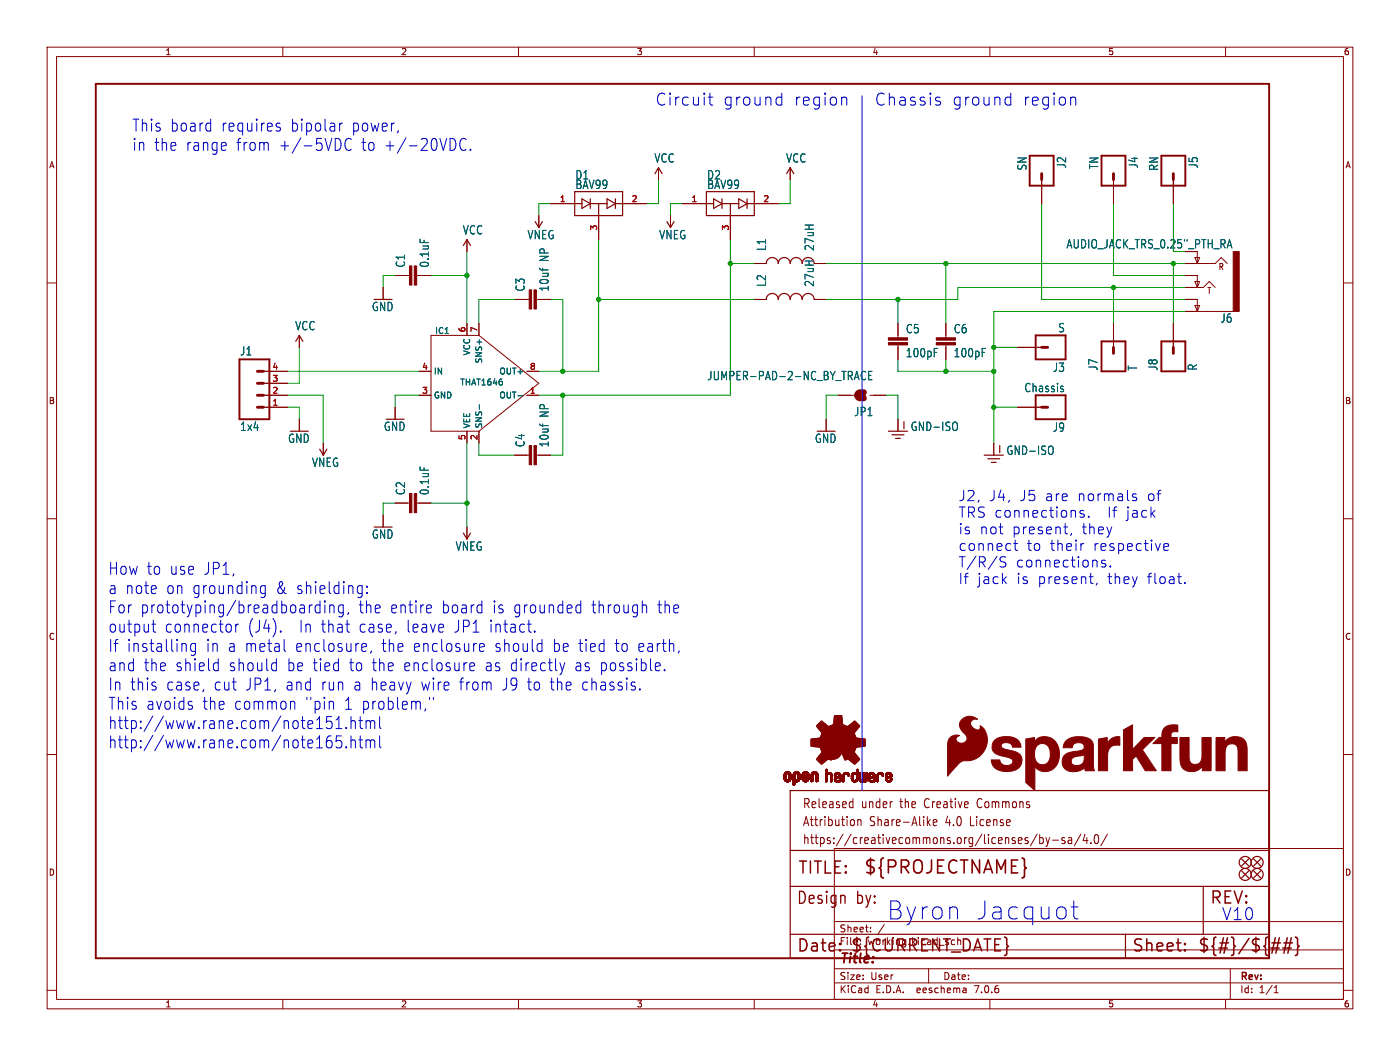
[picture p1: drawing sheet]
<svg xmlns="http://www.w3.org/2000/svg" width="297mm" height="224mm" viewBox="0 0 297 224" stroke-linecap="round" stroke-linejoin="round" font-family="sans-serif">
<defs><g id="words">
<g font-size="5.3" fill="#0000c2">
<text x="188" y="195.3">Byron</text>
<text x="206.5" y="195.3">Jacquot</text>
</g>
<text font-size="3.8" fill="#840000" x="183.1" y="185.7">${PROJECTNAME}</text>
<g font-size="3.5" fill="#0000c2">
<text x="139.1" y="22.6">Circuit</text>
<text x="153.5" y="22.6">ground</text>
<text x="168.4" y="22.6">region</text>
<text x="185.4" y="22.6">Chassis</text>
<text x="201.8" y="22.6">ground</text>
<text x="216.8" y="22.6">region</text>
<text x="27.9" y="28.1">This board</text>
<text x="46.8" y="28.1">requires</text>
<text x="61.5" y="28.1">bipolar</text>
<text x="74.5" y="28.1">power,</text>
<text x="27.9" y="32.2">in the</text>
<text x="39.3" y="32.2">range</text>
<text x="50" y="32.2">from</text>
<text x="59.1" y="32.2">+/-5VDC</text>
<text x="76.6" y="32.2">to +/-20VDC.</text>
<text x="22.9" y="122.1">How to use JP1,</text>
<text x="22.9" y="126.2">a note</text>
<text x="22.9" y="130.3">For prototyping/breadboarding,</text>
<text x="35.1" y="126.2">on grounding</text>
<text x="58.4" y="126.2">&amp; shielding:</text>
<text x="76" y="130.3">the</text>
<text x="82.7" y="130.3">entire</text>
<text x="93.6" y="130.3">board</text>
<text x="104.4" y="130.3">is grounded</text>
<text x="125.4" y="130.3">through</text>
<text x="139.4" y="130.3">the</text>
<text x="22.9" y="134.4">output</text>
<text x="34.8" y="134.4">connector</text>
<text x="52.4" y="134.4">(J4).</text>
<text x="63.4" y="134.4">In that</text>
<text x="76.1" y="134.4">case,</text>
<text x="86.2" y="134.4">leave</text>
<text x="96.3" y="134.4">JP1 intact.</text>
<text x="22.9" y="138.5">If installing</text>
<text x="22.9" y="142.6">and</text>
<text x="30.4" y="142.6">the</text>
<text x="37.1" y="142.6">shield</text>
<text x="43.6" y="138.5">in a metal</text>
<text x="48.4" y="142.6">should</text>
<text x="60.8" y="142.6">be tied</text>
<text x="62.6" y="138.5">enclosure,</text>
<text x="74" y="142.6">to the</text>
<text x="80.9" y="138.5">the</text>
<text x="85.6" y="142.6">enclosure</text>
<text x="87.6" y="138.5">enclosure</text>
<text x="102.9" y="142.6">as directly</text>
<text x="104.9" y="138.5">should</text>
<text x="117.3" y="138.5">be tied</text>
<text x="121.9" y="142.6">as possible.</text>
<text x="130.5" y="138.5">to earth,</text>
<text x="22.9" y="146.7">In this</text>
<text x="35.1" y="146.7">case,</text>
<text x="45.2" y="146.7">cut</text>
<text x="52" y="146.7">JP1,</text>
<text x="60.5" y="146.7">and</text>
<text x="68" y="146.7">run</text>
<text x="75" y="146.7">a heavy</text>
<text x="89.3" y="146.7">wire</text>
<text x="97.4" y="146.7">from</text>
<text x="106.5" y="146.7">J9 to the</text>
<text x="123.5" y="146.7">chassis.</text>
<text x="22.9" y="150.8">This avoids</text>
<text x="22.9" y="154.8">http://www.rane.com/note151.html</text>
<text x="42.9" y="150.8">the</text>
<text x="49.6" y="150.8">common</text>
<text x="64.7" y="150.8">&quot;pin</text>
<text x="73" y="150.8">1 problem,&quot;</text>
<text x="22.9" y="158.9">http://www.rane.com/note165.html</text>
<text x="259.1" y="195.3">V10</text>
</g>
<g font-size="3.5" fill="#840000">
<text x="169.2" y="185.7">TITLE:</text>
<text x="168.9" y="192.1">Design</text>
<text x="181.6" y="192.1">by:</text>
<text x="256.5" y="192.1">REV:</text>
<text x="168.9" y="202.2">Date:</text>
<text x="180.3" y="202.2">${CURRENT_DATE}</text>
<text x="240" y="202.2">Sheet:</text>
<text x="254" y="202.2">${#}/${##}</text>
</g>
<g font-size="3" fill="#0000c2">
<text x="203.2" y="106.5">J2,</text>
<text x="209.7" y="106.5">J4,</text>
<text x="216.1" y="106.5">J5</text>
<text x="221.6" y="106.5">are</text>
<text x="228.5" y="106.5">normals</text>
<text x="243.2" y="106.5">of</text>
<text x="203.2" y="110">TRS connections.</text>
<text x="203.2" y="113.6">is</text>
<text x="207.7" y="113.6">not</text>
<text x="214.6" y="113.6">present,</text>
<text x="229.4" y="113.6">they</text>
<text x="234.8" y="110">If</text>
<text x="238.8" y="110">jack</text>
<text x="203.2" y="117.1">connect</text>
<text x="217.7" y="117.1">to</text>
<text x="222.6" y="117.1">their</text>
<text x="231.8" y="117.1">respective</text>
<text x="203.2" y="120.6">T/R/S</text>
<text x="203.2" y="124.1">If</text>
<text x="207.2" y="124.1">jack</text>
<text x="215.4" y="120.6">connections.</text>
<text x="215.5" y="124.1">is</text>
<text x="220" y="124.1">present,</text>
<text x="234.8" y="124.1">they</text>
<text x="243.2" y="124.1">float.</text>
</g>
<text font-size="2.8" fill="#840000" x="178" y="204.8">Title:</text>
<g font-size="2.7" fill="#840000">
<text x="170.2" y="171.7">Released</text>
<text x="182.7" y="171.7">under</text>
<text x="191.1" y="171.7">the</text>
<text x="196.5" y="171.7">Creative</text>
<text x="208" y="171.7">Commons</text>
<text x="170.2" y="175.5">Attribution</text>
<text x="170.2" y="179.3">https://creativecommons.org/licenses/by-sa/4.0/</text>
<text x="184.5" y="175.5">Share-Alike</text>
<text x="200.8" y="175.5">4.0</text>
<text x="206.2" y="175.5">License</text>
</g>
<g font-size="2.5" fill="#006464">
<text x="138.7" y="34.7">VCC</text>
<text x="166.7" y="34.7">VCC</text>
<text x="226.4" y="35.8" transform="rotate(-90 226.4 35.8)">J2</text>
<text x="233.2" y="36" transform="rotate(-90 233.2 36)">TN</text>
<text x="241.6" y="35.8" transform="rotate(-90 241.6 35.8)">J4</text>
<text x="254.3" y="35.8" transform="rotate(-90 254.3 35.8)">J5</text>
<text x="122" y="38.2">D1</text>
<text x="122" y="40.3">BAV99</text>
<text x="149.9" y="38.2">D2</text>
<text x="149.9" y="40.3">BAV99</text>
<text x="218" y="36.3" transform="rotate(-90 218 36.3)">SN</text>
<text x="245.9" y="36.3" transform="rotate(-90 245.9 36.3)">RN</text>
<text x="98.1" y="49.9">VCC</text>
<text x="111.8" y="50.9">VNEG</text>
<text x="139.8" y="50.9">VNEG</text>
<text x="162.7" y="53.3" transform="rotate(-90 162.7 53.3)">L1</text>
<text x="172.9" y="53.3" transform="rotate(-90 172.9 53.3)">27uH</text>
<text x="86.1" y="56.8" transform="rotate(-90 86.1 56.8)">C1</text>
<text x="91.2" y="56.8" transform="rotate(-90 91.2 56.8)">0.1uF</text>
<text x="116.6" y="55.5" transform="rotate(-90 116.6 55.5)">NP</text>
<text x="111.5" y="61.9" transform="rotate(-90 111.5 61.9)">C3</text>
<text x="116.6" y="61.9" transform="rotate(-90 116.6 61.9)">10uf</text>
<text x="162.7" y="60.9" transform="rotate(-90 162.7 60.9)">L2</text>
<text x="172.9" y="60.9" transform="rotate(-90 172.9 60.9)">27uH</text>
<text x="62.5" y="70.2">VCC</text>
<text x="78.8" y="66.2">GND</text>
<text x="192.1" y="70.9">C5</text>
<text x="202.2" y="70.9">C6</text>
<text x="224.4" y="70.7">S</text>
<text x="258.8" y="68.6">J6</text>
<text x="50.9" y="75.6">J1</text>
<text x="192.1" y="76">100pF</text>
<text x="202.2" y="76">100pF</text>
<text x="149.9" y="80.8">JUMPER-PAD-2-NC_BY_TRACE</text>
<text x="217.2" y="83.4">Chassis</text>
<text x="223.3" y="79.1">J3</text>
<text x="233.1" y="78.7" transform="rotate(-90 233.1 78.7)">J7</text>
<text x="241.4" y="78.7" transform="rotate(-90 241.4 78.7)">T</text>
<text x="245.8" y="78.7" transform="rotate(-90 245.8 78.7)">J8</text>
<text x="254.1" y="78.7" transform="rotate(-90 254.1 78.7)">R</text>
<text x="116.6" y="88.5" transform="rotate(-90 116.6 88.5)">NP</text>
<text x="181.1" y="88.5">JP1</text>
<text x="50.9" y="91.6">1x4</text>
<text x="61" y="94.1">GND</text>
<text x="81.3" y="91.6">GND</text>
<text x="111.5" y="94.9" transform="rotate(-90 111.5 94.9)">C4</text>
<text x="116.6" y="94.9" transform="rotate(-90 116.6 94.9)">10uf</text>
<text x="172.8" y="94.1">GND</text>
<text x="193.1" y="91.6">GND-ISO</text>
<text x="223.3" y="91.8">J9</text>
<text x="66.1" y="99.2">VNEG</text>
<text x="213.4" y="96.7">GND-ISO</text>
<text x="86.1" y="105.1" transform="rotate(-90 86.1 105.1)">C2</text>
<text x="91.2" y="105.1" transform="rotate(-90 91.2 105.1)">0.1uF</text>
<text x="78.8" y="114.4">GND</text>
<text x="96.6" y="117">VNEG</text>
</g>
<text font-size="2.5" fill="#840000" x="226.1" y="52.9">AUDIO_JACK_TRS_0.25&quot;_PTH_RA</text>
<g font-size="2.1" fill="#840000">
<text x="178" y="197.9">Sheet:</text>
<text x="178" y="200.6">File:</text>
<text x="184.1" y="200.6">working.kicad_sch</text>
<text x="178" y="208">Size:</text>
<text x="184.7" y="208">User</text>
<text x="200" y="208">Date:</text>
<text x="263" y="208.2">Rev:</text>
<text x="178" y="210.8">KiCad</text>
<text x="185.7" y="210.8">E.D.A.</text>
<text x="194.6" y="210.8">eeschema</text>
<text x="207" y="210.8">7.0.6</text>
<text x="263" y="210.8">Id:</text>
<text x="267.1" y="210.8">1/1</text>
</g>
<g font-size="1.8" fill="#840000">
<text x="35" y="11.9">1</text>
<text x="85" y="11.9">2</text>
<text x="135" y="11.9">3</text>
<text x="185" y="11.9">4</text>
<text x="235" y="11.9">5</text>
<text x="285" y="11.9">6</text>
<text x="10.3" y="35.9">A</text>
<text x="285.3" y="35.9">A</text>
<text x="258.4" y="57.4">R</text>
<text x="256" y="62.5">T</text>
<text x="10.3" y="85.9">B</text>
<text x="285.3" y="85.9">B</text>
<text x="10.3" y="135.9">C</text>
<text x="285.3" y="135.9">C</text>
<text x="10.3" y="185.9">D</text>
<text x="285.3" y="185.9">D</text>
<text x="35" y="213.8">1</text>
<text x="85" y="213.8">2</text>
<text x="135" y="213.8">3</text>
<text x="185" y="213.8">4</text>
<text x="235" y="213.8">5</text>
<text x="285" y="213.8">6</text>
</g>
<g font-size="1.8" fill="#a90000">
<text x="118.7" y="42.9">1</text>
<text x="133.9" y="42.9">2</text>
<text x="146.6" y="42.9">1</text>
<text x="161.9" y="42.9">2</text>
<text x="126.7" y="49" transform="rotate(-90 126.7 49)">3</text>
<text x="154.7" y="49" transform="rotate(-90 154.7 49)">3</text>
<text x="98.8" y="70.6" transform="rotate(-90 98.8 70.6)">6</text>
<text x="101.3" y="70.6" transform="rotate(-90 101.3 70.6)">7</text>
<text x="57.7" y="83.6">2</text>
<text x="57.7" y="81">3</text>
<text x="57.7" y="78.5">4</text>
<text x="89.5" y="83.6">3</text>
<text x="89.5" y="78.5">4</text>
<text x="112.3" y="83.6">1</text>
<text x="112.3" y="78.5">8</text>
<text x="57.7" y="86.1">1</text>
<text x="98.8" y="93.4" transform="rotate(-90 98.8 93.4)">5</text>
<text x="101.3" y="93.4" transform="rotate(-90 101.3 93.4)">2</text>
</g>
<g font-size="1.8" fill="#006464">
<text x="92.2" y="71">IC1</text>
<text x="99.9" y="75.5" transform="rotate(-90 99.9 75.5)">VCC</text>
<text x="102.5" y="77.2" transform="rotate(-90 102.5 77.2)">SNS+</text>
<text x="91.9" y="79.6">IN</text>
<text x="97.5" y="81.9">THAT1646</text>
<text x="105.8" y="79.6">OUT+</text>
<text x="91.9" y="84.7">GND</text>
<text x="105.8" y="84.7">OUT-</text>
<text x="99.9" y="90.9" transform="rotate(-90 99.9 90.9)">VEE</text>
<text x="102.5" y="90.9" transform="rotate(-90 102.5 90.9)">SNS-</text>
</g>
</g></defs>
<g fill="none" stroke="#840000" stroke-width=".21">
<path d="M10 10h277v203.9h-277zM12 12h273v199.9h-273zM60 10v2M110 10v2M160 10v2M210 10v2M260 10v2M139.7 35.6v2.5M167.6 35.6v2.5M221 38.1v5.1M236.2 38.1v5.1M248.9 38.1v5.1"/>
<path d="M10 60h2M83.8 58.4h3.1M88.4 58.4h3M99.1 50.8v2.5M114.3 45.7v2.6M116.8 43.2h5.1M127 45.7v5.1M132.1 43.2h5.1M142.2 45.7v2.6M144.8 43.2h5.1M154.9 45.7v5.1M160 55.9h2.6"/>
<path d="M160 43.2h5.1M172.7 55.9h2.6M251.5 58.4h2.5v2.6M251.5 55.9h6.3l1.3-1.3 1.2 1.3M253.5 54.6h1l-.5 1.3zM253.5 59.7h1l-.5 1.3zM254 53.3v2.6M285 60h2M55.9 78.7h5.1M63.5 71.1v2.6M81.3 61v2.5M88.9 78.7h2.5"/>
<path d="M99.1 68.6v2.5M101.6 71.1h-10.2v20.3h10.2M101.6 71.1l12.7 10.2-12.7 10.1M101.6 68.6v2.5M109.2 63.5h3.1M111.8 78.7h2.5M113.8 63.5h3M160 63.5h2.6M172.7 63.5h2.6M190.5 68.6v3M190.5 73.2v3M200.7 68.6v3"/>
<path d="M200.7 73.2v3M215.9 73.7h5.1M236.2 68.6v5.1M248.9 68.6v5.1M251.5 63.5h2.5v2.5M251.5 61h3.8l1.2-1.3 1.3 1.3M251.5 66h10.1M253.5 64.8h1l-.5 1.2zM55.9 86.4h5.1M55.9 83.8h5.1M55.9 81.3h5.1M63.5 88.9v2.5"/>
<path d="M68.6 94v2.5M83.8 86.4v2.5M88.9 83.8h2.5M99.1 91.4v2.6M101.6 91.4v2.6M109.2 96.5h3.1M111.8 83.8h2.5M113.8 96.5h3M175.3 88.9v2.5M177.8 83.8h3.4M184.5 83.8h3.5M190.5 88.9v2.5"/>
<path d="M210.8 94v2.5M215.9 86.4h5.1M10 110h2M81.3 109.2v2.6M83.8 106.7h3.1M88.4 106.7h3M99.1 111.8v2.5M285 110h2M10 160h2M285 160h2M177 179.9h108v32h-108zM180.5 170l.4 .1"/>
<path d="M180.9 169.3v2M180.9 171.2l-.4 .1M181.2 174v.9M182 173.8v1.3M182 174l.2-.2 .4 .1 .1 1.2M196.9 174.4l.5 .7M197.4 173.8l-.7 .7M198 174.4l.8-.1-.1-.4-.5-.1-.2 .3 .1 .9h.6M220 176.9l-1.4 2.5M220.6 177v1.9M220.6 177.7l.4-.1 .3 .4-.1 .8h-.6M221.9 177.6l.4 1.3"/>
<path d="M222.3 178.9l-.4 .6M222.7 177.6l-.4 1.3M223.3 178.2h1.2M225.9 177.7l-.4-.1-.2 .3v.3l.6 .1v.5h-.6M226.7 177.7h.6l.1 1.2M227.4 178.1l-.6 .1a.4 .4 0 0 0-.2 .3 .4 .4 0 0 0 .2 .4l.6-.1M229.3 176.9l-1.4 2.5M230.2 176.9l-.4 1.4h1M230.6 177.6v1.3M231.4 178.7v.2M232.4 177.1l.3-.1a1.34 1.34 0 0 1 0 1.9h-.2a1.44 1.44 0 0 1-.1-1.8zM234.9 176.9l-1.4 2.5"/>
<path d="M177 195.4h108M184.7 197.5v.1M184.7 196.7v.1M187.6 196l-1.3 2M10 210h2M60 211.9v2M110 211.9v2M160 211.9v2M177 208.4h108M177 205.4h108M177 201.4h108M197 205.4v3"/>
<path d="M204.9 209.6l.1 .9M205 210.4l-.2 .1M205 209.9h-.2M210 211.9v2M260 211.9v2M261 205.4v6.5M270.3 210.5h.9M270.3 209.4l.4-.4v1.5M285 210h2"/>
</g>
<path d="M20.3 17.8h248.9v185.4h-248.9zM218.4 33h5.1v6.4h-5.1zM233.7 33h5.1v6.4h-5.1zM246.4 33h5.1v6.4h-5.1zM50.8 76.2h6.3v12.7h-6.3zM219.7 71.1h6.4v5.1h-6.4zM233.7 72.4h5.1v6.3h-5.1zM246.4 72.4h5.1v6.3h-5.1zM219.7 83.8h6.4v5.1h-6.4z" fill="none" stroke="#840000" stroke-width=".41"/>
<path d="M221 36.8v1.3M236.2 36.8v1.3M248.9 36.8v1.3M54.6 78.7h1.3M221 73.7h1.2M236.2 73.7v1.2M248.9 73.7v1.2M54.6 86.4h1.3M54.6 83.8h1.3M54.6 81.3h1.3M221 86.4h1.2" fill="none" stroke="#840000" stroke-width=".61"/>
<g fill="#840000" stroke="#840000" stroke-width=".21">
<path d="M113.3 61.5h.5v4h-.5z"/>
<path d="M112.3 61.5h.5v4h-.5z"/>
<path d="M87.9 56.4h.5v4.1h-.5z"/>
<path d="M86.9 56.4h.5v4.1h-.5z"/>
<path d="M188.5 72.6h4v.6h-4z"/>
<path d="M188.5 71.6h4v.5h-4z"/>
<path d="M198.6 72.6h4.1v.6h-4.1z"/>
<path d="M198.6 71.6h4.1v.5h-4.1z"/>
<path d="M87.9 104.6h.5v4.1h-.5z"/>
<path d="M86.9 104.6h.5v4.1h-.5z"/>
<path d="M113.3 94.5h.5v4.1h-.5z"/>
<path d="M112.3 94.5h.5v4.1h-.5z"/>
<path d="M204 152.7a2.45 2.45 0 0 1 3.4-.2 1.05 1.05 0 0 0-1.4 .6 1.05 1.05 0 0 0 .6 1.4 .75 .75 0 0 0 1.4-.2l-.1-.4a3.8 3.8 0 0 1 .8 5.5 4.3 4.3 0 0 1-4.3 1.9 7.8 7.8 0 0 0-2.7 2.5l-.7 .8v-6.4a1.93 1.93 0 0 1 2.6-2.2 .81 .81 0 0 0-.8 .9 .81 .81 0 0 0 1 .7 1.09 1.09 0 0 0 1.3-.6 1.09 1.09 0 0 0-.4-1.4 2.08 2.08 0 0 1-.7-2.9z"/>
<path d="M222.8 159.9l2 .1-.1 .7-.4 1.3-1.7-.9z"/>
<path d="M238.3 154.8l2-1.1v5.2l2.4-2.5h2.3l-2.6 2.6 2.9 4.4h-2.3l-2-3.1-.7 .7v2.4h-2z"/>
<path d="M227.7 159.4l1.3-.2 .2 1.1-1.1 .2z"/>
<path d="M233.1 156.7l1.8-.3v1.3a2.32 2.32 0 0 1 2.7-1.4l-.1 1.7a2.07 2.07 0 0 0-2.5 2.7v2.7h-2z"/>
<path d="M250.3 156.4h2v2a7.8 7.8 0 0 0 .2 3.3 1.42 1.42 0 0 0 1.6 .3 1.42 1.42 0 0 0 .9-1.4v-4.2h1.9v7h-1.1a.52 .52 0 0 1-.7 0 .52 .52 0 0 1 0-.7v-.2a2.67 2.67 0 0 1-4.5-.1l-.3-1.7z"/>
<path d="M258 156.4h1.1a.51 .51 0 0 1 .7 .1 .51 .51 0 0 1 0 .6v.3a2.66 2.66 0 0 1 4.5 0l.3 1.1v4.9h-1.9v-2a7.8 7.8 0 0 0-.3-3.2 1.42 1.42 0 0 0-1.6-.4 1.42 1.42 0 0 0-.9 1.4v4.2h-1.9z"/>
<path d="M217.6 156.7l1.8-.3v.9a2.87 2.87 0 0 1 3-1.1 2.87 2.87 0 0 1 2.2 2.4l.2 1.4-2-.1a1.79 1.79 0 0 0-.6-1.8 1.79 1.79 0 0 0-1.9-.2 2.84 2.84 0 0 0 .1 4.1 1.58 1.58 0 0 0 2.2-.9l1.7 .9a2.8 2.8 0 0 1-4.8 .6v5l-1.9-1.7z"/>
<path d="M211 156.9a4.4 4.4 0 0 1 5 .1l.5 .8 .1 .6h-1.8a1.44 1.44 0 0 0-2.2-.7l-.2 .2a.89 .89 0 0 0 1 1 6.2 6.2 0 0 1 3 1.1 2.22 2.22 0 0 1-1.6 3.5 4 4 0 0 1-4.2-1.2l-.3-1.2h1.8a1.51 1.51 0 0 0 1.2 1.2 1.51 1.51 0 0 0 1.5-.6v-.5a4.1 4.1 0 0 0-2.5-1 1.9 1.9 0 0 1-1.8-1.2 1.9 1.9 0 0 1 .5-2.1z"/>
<path d="M247.1 154.3a4.3 4.3 0 0 1 2.8-.6l-.1 1.5a.93 .93 0 0 0-1 0 .93 .93 0 0 0-.4 1 .62 .62 0 0 0 .9 .2h.5v1.3h-1.4v5.7h-1.9v-5.7h-1.9l.8-.8a.98 .98 0 0 1 1.1-.5v-.3a2.66 2.66 0 0 1 .6-1.8z"/>
<path d="M226.2 157a4.8 4.8 0 0 1 5.3 0 5.3 5.3 0 0 1 .5 3v2.4l.2 1.1h-1.4a.56 .56 0 0 1-.5-.2 .56 .56 0 0 1-.2-.5 3.3 3.3 0 0 1-4.4 0 2.17 2.17 0 0 1-.1-2.3 2.17 2.17 0 0 1 2.1-1.1l.4 1.1a.95 .95 0 0 0-.8 1.1 .95 .95 0 0 0 1.1 .7 1.67 1.67 0 0 0 1.6-2v-.3l-.8 .3-.2-1.1a.9 .9 0 0 0 1-1 .9 .9 0 0 0-1.2-.7 1.1 1.1 0 0 0-1.3 1.1h-2l.3-.9z"/>
<path d="M166.3 165.1h.4z"/>
<path d="M166.3 165l.4 .1z"/>
<path d="M166.3 165h.4z"/>
<path d="M166.3 164.9l.4 .1z"/>
<path d="M166.3 164.9h.4z"/>
<path d="M166.3 164.8l.4 .1z"/>
<path d="M166.3 164.8h.4z"/>
<path d="M166.3 164.7l.4 .1z"/>
<path d="M166.3 164.7h.4z"/>
<path d="M166.3 164.6l.4 .1z"/>
<path d="M166.3 164.6h.4z"/>
<path d="M166.3 164.5l.4 .1z"/>
<path d="M166.3 164.5h.4z"/>
<path d="M166.3 164.4l.4 .1z"/>
<path d="M166.3 164.4h.4z"/>
<path d="M166.3 164.3l.4 .1z"/>
<path d="M166.4 165.2h.4z"/>
<path d="M166.4 165.1l.3 .1z"/>
<path d="M166.4 165.1h.3z"/>
<path d="M166.4 164.3h.3z"/>
<path d="M166.4 164.3h.4z"/>
<path d="M166.4 165.3h.4z"/>
<path d="M166.4 165.2l.4 .1z"/>
<path d="M166.4 164.2l.4 .1z"/>
<path d="M166.4 164.2h.4z"/>
<path d="M166.4 165.3h.5z"/>
<path d="M166.4 164.1l.4 .1z"/>
<path d="M166.4 164.1h.5z"/>
<path d="M166.4 165.4h.5z"/>
<path d="M166.4 165.3l.5 .1z"/>
<path d="M166.4 165.4h.6z"/>
<path d="M166.4 164.1h.6z"/>
<path d="M166.4 165.4h1.3z"/>
<path d="M166.4 164l1.3 .1z"/>
<path d="M166.4 164h1.3z"/>
<path d="M166.5 165.5h1.2z"/>
<path d="M166.5 165.4l1.2 .1z"/>
<path d="M166.5 164h1.2z"/>
<path d="M166.5 163.9l1.1 .1z"/>
<path d="M166.5 165.5h1.1z"/>
<path d="M166.5 163.9h1.1z"/>
<path d="M166.5 165.5l1.1 .1z"/>
<path d="M166.5 165.6h1.1z"/>
<path d="M166.6 165.6h1z"/>
<path d="M166.6 163.9h1z"/>
<path d="M166.6 163.8l1 .1z"/>
<path d="M166.6 163.8h1z"/>
<path d="M166.6 165.6h.9z"/>
<path d="M166.6 163.8h.9z"/>
<path d="M166.6 165.6l.9 .1z"/>
<path d="M166.6 165.7h.9z"/>
<path d="M166.7 163.8h.8z"/>
<path d="M166.7 165.7h.8z"/>
<path d="M166.7 165.7h.7z"/>
<path d="M166.7 163.7l.7 .1z"/>
<path d="M166.7 163.7h.7z"/>
<path d="M166.8 165.7h.6z"/>
<path d="M166.8 163.7h.6z"/>
<path d="M166.8 165.7l.5 .1z"/>
<path d="M166.8 163.7h.5z"/>
<path d="M166.9 165.8h.4z"/>
<path d="M166.9 163.7h.4z"/>
<path d="M166.9 165.8h.3z"/>
<path d="M166.9 163.7h.3z"/>
<path d="M167 165.8h.2z"/>
<path d="M167 163.7h.2z"/>
<path d="M167.1 164.1h.6z"/>
<path d="M167.2 165.4h.5z"/>
<path d="M167.2 164.1h.5z"/>
<path d="M167.2 165.3l.5 .1z"/>
<path d="M167.3 165.3h.5z"/>
<path d="M167.3 164.1h.4z"/>
<path d="M167.3 164.1h.5z"/>
<path d="M167.3 164.1l.5 .1z"/>
<path d="M167.3 164.2h.5z"/>
<path d="M167.4 165.2l.4 .1z"/>
<path d="M167.4 164.2h.4z"/>
<path d="M167.4 165.2h.4z"/>
<path d="M167.4 164.3h.4z"/>
<path d="M167.4 164.2l.4 .1z"/>
<path d="M167.4 165.1l.4 .1z"/>
<path d="M167.4 165.1h.4z"/>
<path d="M167.4 165l.4 .1z"/>
<path d="M167.4 165h.4z"/>
<path d="M167.4 164.9l.4 .1z"/>
<path d="M167.4 164.9h.4z"/>
<path d="M167.4 164.8l.4 .1z"/>
<path d="M167.4 164.8h.4z"/>
<path d="M167.4 164.7l.4 .1z"/>
<path d="M167.4 164.7h.4z"/>
<path d="M167.4 164.6l.4 .1z"/>
<path d="M167.4 164.6h.4z"/>
<path d="M167.4 164.5l.4 .1z"/>
<path d="M167.4 164.5h.4z"/>
<path d="M167.4 164.4l.4 .1z"/>
<path d="M167.4 164.4h.4z"/>
<path d="M167.4 164.3l.4 .1z"/>
<path d="M168.3 166.4h.2z"/>
<path d="M168.3 166.4h.3z"/>
<path d="M168.3 166.3l.3 .1z"/>
<path d="M168.3 166.3h.3z"/>
<path d="M168.3 166.2l.3 .1z"/>
<path d="M168.3 166.2h.3z"/>
<path d="M168.3 166.1l.3 .1z"/>
<path d="M168.3 166.1h.3z"/>
<path d="M168.3 166l.3 .1z"/>
<path d="M168.3 166h.3z"/>
<path d="M168.3 165.9l.3 .1z"/>
<path d="M168.3 165.9h.3z"/>
<path d="M168.3 165.8l.3 .1z"/>
<path d="M168.3 165.8h.3z"/>
<path d="M168.3 165.8h.4z"/>
<path d="M168.3 165.7l.4 .1z"/>
<path d="M168.3 165.7h1z"/>
<path d="M168.3 165.7h1.1z"/>
<path d="M168.3 165.6l1.1 .1z"/>
<path d="M168.3 165.6h1.2z"/>
<path d="M168.3 165.5l1.3 .1z"/>
<path d="M168.3 165.5h1.3z"/>
<path d="M168.3 165.4l1.3 .1z"/>
<path d="M168.3 165.4h1.3z"/>
<path d="M168.3 165.4h.6z"/>
<path d="M168.3 165.4h.5z"/>
<path d="M168.3 165.3l.5 .1z"/>
<path d="M168.3 165.3h.5z"/>
<path d="M168.3 165.3h.4z"/>
<path d="M168.3 165.2l.4 .1z"/>
<path d="M168.3 165.2h.4z"/>
<path d="M168.3 165.2h.3z"/>
<path d="M168.3 165.1l.3 .1z"/>
<path d="M168.3 165.1h.3z"/>
<path d="M168.3 165l.3 .1z"/>
<path d="M168.3 165h.3z"/>
<path d="M168.3 164.9l.3 .1z"/>
<path d="M168.3 164.9h.3z"/>
<path d="M168.3 164.8l.3 .1z"/>
<path d="M168.3 164.8h.3z"/>
<path d="M168.3 164.7l.3 .1z"/>
<path d="M168.3 164.7h.3z"/>
<path d="M168.3 164.6l.3 .1z"/>
<path d="M168.3 164.6h.3z"/>
<path d="M168.3 164.5l.3 .1z"/>
<path d="M168.3 164.5h.3z"/>
<path d="M168.3 164.4l.3 .1z"/>
<path d="M168.3 164.4h.3z"/>
<path d="M168.3 164.3l.3 .1z"/>
<path d="M168.3 164.3h.3z"/>
<path d="M168.3 164.3h.4z"/>
<path d="M168.3 164.2l.4 .1z"/>
<path d="M168.3 166.5h.1z"/>
<path d="M168.3 166.4l.1 .1z"/>
<path d="M168.3 164.2h.4z"/>
<path d="M168.3 164.1l.5 .1z"/>
<path d="M168.3 164.1h.5z"/>
<path d="M168.3 164.1h.6z"/>
<path d="M168.3 164l1.3 .1z"/>
<path d="M168.3 164h1.3z"/>
<path d="M168.4 164h1.2z"/>
<path d="M168.4 163.9l1.2 .1z"/>
<path d="M168.4 163.9h1.2z"/>
<path d="M168.4 163.9h1.1z"/>
<path d="M168.5 163.9h1z"/>
<path d="M168.5 163.8l1 .1z"/>
<path d="M168.5 163.8h1z"/>
<path d="M168.5 163.8h.9z"/>
<path d="M168.6 163.8h.8z"/>
<path d="M168.6 163.7l.7 .1z"/>
<path d="M168.6 163.7h.7z"/>
<path d="M168.7 163.7h.6z"/>
<path d="M168.7 165.7l.5 .1z"/>
<path d="M168.7 163.7h.5z"/>
<path d="M168.8 165.8h.4z"/>
<path d="M168.8 163.7h.4z"/>
<path d="M168.8 163.7h.3z"/>
<path d="M168.9 165.8h.2z"/>
<path d="M168.9 163.7h.2z"/>
<path d="M169 164.1h.6z"/>
<path d="M169.1 165.4h.5z"/>
<path d="M169.1 165.4h.6z"/>
<path d="M169.1 164.1h.6z"/>
<path d="M169.2 165.3l.5 .1z"/>
<path d="M169.2 164.1h.5z"/>
<path d="M169.2 165.3h.5z"/>
<path d="M169.2 164.1l.5 .1z"/>
<path d="M169.2 164.2h.5z"/>
<path d="M169.3 165.3h.4z"/>
<path d="M169.3 165.2l.4 .1z"/>
<path d="M169.3 164.2h.4z"/>
<path d="M169.3 165.2h.4z"/>
<path d="M169.3 164.3h.4z"/>
<path d="M169.3 164.2l.4 .1z"/>
<path d="M169.3 165.1l.4 .1z"/>
<path d="M169.3 165.1h.4z"/>
<path d="M169.3 164.4h.4z"/>
<path d="M169.3 164.3l.4 .1z"/>
<path d="M169.3 165l.4 .1z"/>
<path d="M169.3 165h.4z"/>
<path d="M169.3 164.9l.4 .1z"/>
<path d="M169.3 164.9h.4z"/>
<path d="M169.3 164.8l.4 .1z"/>
<path d="M169.3 164.8h.4z"/>
<path d="M169.3 164.7l.4 .1z"/>
<path d="M169.3 164.7h.4z"/>
<path d="M169.3 164.6l.4 .1z"/>
<path d="M169.3 164.6h.4z"/>
<path d="M169.3 164.5l.4 .1z"/>
<path d="M169.3 164.5h.4z"/>
<path d="M169.3 164.4l.4 .1z"/>
<path d="M170.2 165.2h.4z"/>
<path d="M170.2 165.1l.4 .1z"/>
<path d="M170.2 165.1h.4z"/>
<path d="M170.2 165l.4 .1z"/>
<path d="M170.2 165h.5z"/>
<path d="M170.2 165h.6z"/>
<path d="M170.2 164.9l.7 .1z"/>
<path d="M170.2 164.9h.7z"/>
<path d="M170.2 164.9h.8z"/>
<path d="M170.2 164.9h.9z"/>
<path d="M170.2 164.8l.9 .1z"/>
<path d="M170.2 164.8h.9z"/>
<path d="M170.2 164.8h1z"/>
<path d="M170.2 164.8h1.1z"/>
<path d="M170.2 164.7l1.1 .1z"/>
<path d="M170.2 164.7h1.1z"/>
<path d="M170.2 164.7h1.2z"/>
<path d="M170.2 164.7h1.3z"/>
<path d="M170.2 164.6l1.3 .1z"/>
<path d="M170.2 164.6h1.3z"/>
<path d="M170.2 164.6h1.4z"/>
<path d="M170.2 164.6h.4z"/>
<path d="M170.2 164.6h.3z"/>
<path d="M170.2 164.5l.3 .1z"/>
<path d="M170.2 164.5h.3z"/>
<path d="M170.2 164.4l.3 .1z"/>
<path d="M170.2 164.4h.3z"/>
<path d="M170.2 164.4h.4z"/>
<path d="M170.2 164.3l.4 .1z"/>
<path d="M170.2 164.3h.4z"/>
<path d="M170.2 164.2l.4 .1z"/>
<path d="M170.2 165.3h.5z"/>
<path d="M170.2 165.3h.4z"/>
<path d="M170.2 165.2l.4 .1z"/>
<path d="M170.2 164.2h.4z"/>
<path d="M170.2 164.2h.5z"/>
<path d="M170.2 164.1l.5 .1z"/>
<path d="M170.2 164.1h.5z"/>
<path d="M170.2 165.3l.5 .1z"/>
<path d="M170.2 165.4h.6z"/>
<path d="M170.2 164.1h.6z"/>
<path d="M170.2 165.4h1.3z"/>
<path d="M170.3 165.4h1.2z"/>
<path d="M170.3 164l1.2 .1z"/>
<path d="M170.3 164h1.2z"/>
<path d="M170.3 165.5h1.2z"/>
<path d="M170.3 165.4l1.2 .1z"/>
<path d="M170.3 165.5h1.1z"/>
<path d="M170.3 163.9l1.2 .1z"/>
<path d="M170.3 165.5l1.1 .1z"/>
<path d="M170.3 163.9h1.2z"/>
<path d="M170.4 165.6h1z"/>
<path d="M170.4 163.9h1z"/>
<path d="M170.4 163.8l1 .1z"/>
<path d="M170.4 163.8h1z"/>
<path d="M170.4 165.6l.9 .1z"/>
<path d="M170.5 163.8h.9z"/>
<path d="M170.5 165.7h.8z"/>
<path d="M170.5 163.8h.8z"/>
<path d="M170.5 163.7l.8 .1z"/>
<path d="M170.5 163.7h.7z"/>
<path d="M170.6 165.7h.6z"/>
<path d="M170.6 163.7h.6z"/>
<path d="M170.6 165.7l.6 .1z"/>
<path d="M170.6 164.6h1z"/>
<path d="M170.7 164.6h.9z"/>
<path d="M170.7 163.7h.4z"/>
<path d="M170.7 165.8h.4z"/>
<path d="M170.7 165.8h.3z"/>
<path d="M170.8 165.8h.2z"/>
<path d="M170.8 164.6h.8z"/>
<path d="M170.8 163.7h.2z"/>
<path d="M170.8 164.5l.8 .1z"/>
<path d="M170.8 164.5h.8z"/>
<path d="M170.9 164.5h.7z"/>
<path d="M171 164.5h.6z"/>
<path d="M171 164.1h.5z"/>
<path d="M171 165.4h.5z"/>
<path d="M171 164.1h.6z"/>
<path d="M171 164.4l.6 .1z"/>
<path d="M171 164.4h.6z"/>
<path d="M171.1 165.3l.5 .1z"/>
<path d="M171.1 164.4h.5z"/>
<path d="M171.1 164.1h.5z"/>
<path d="M171.1 165.3h.5z"/>
<path d="M171.1 164.1l.5 .1z"/>
<path d="M171.1 164.2h.5z"/>
<path d="M171.2 165.3h.4z"/>
<path d="M171.2 164.2h.4z"/>
<path d="M171.2 164.4h.4z"/>
<path d="M171.2 165.2l.4 .1z"/>
<path d="M171.2 165.2h.4z"/>
<path d="M171.2 164.3l.4 .1z"/>
<path d="M171.2 164.3h.4z"/>
<path d="M171.2 164.2l.4 .1z"/>
<path d="M171.2 165.1l.4 .1z"/>
<path d="M171.2 165.1h.4z"/>
<path d="M171.3 165.1h.3z"/>
<path d="M171.3 165l.3 .1z"/>
<path d="M171.3 165h.3z"/>
<path d="M171.4 164.9l.2 .1z"/>
<path d="M171.4 164.9h.2z"/>
<path d="M172.1 165.7h.2z"/>
<path d="M172.1 165.7h.3z"/>
<path d="M172.1 165.6l.3 .1z"/>
<path d="M172.1 165.6h.3z"/>
<path d="M172.1 165.6h.4z"/>
<path d="M172.1 165.5l.4 .1z"/>
<path d="M172.1 165.5h.4z"/>
<path d="M172.1 165.4l.4 .1z"/>
<path d="M172.1 165.4h.4z"/>
<path d="M172.1 165.3l.4 .1z"/>
<path d="M172.1 165.3h.4z"/>
<path d="M172.1 165.2l.4 .1z"/>
<path d="M172.1 165.2h.4z"/>
<path d="M172.1 165.1l.4 .1z"/>
<path d="M172.1 165.1h.4z"/>
<path d="M172.1 165l.4 .1z"/>
<path d="M172.1 165h.4z"/>
<path d="M172.1 164.9l.4 .1z"/>
<path d="M172.1 164.9h.4z"/>
<path d="M172.1 164.8l.4 .1z"/>
<path d="M172.1 164.8h.4z"/>
<path d="M172.1 164.7l.4 .1z"/>
<path d="M172.1 164.7h.4z"/>
<path d="M172.1 164.6l.4 .1z"/>
<path d="M172.1 164.6h.4z"/>
<path d="M172.1 164.5l.4 .1z"/>
<path d="M172.1 164.5h.4z"/>
<path d="M172.1 164.4l.4 .1z"/>
<path d="M172.1 164.4h.4z"/>
<path d="M172.1 164.3l.4 .1z"/>
<path d="M172.1 164.3h.4z"/>
<path d="M172.1 164.2l.4 .1z"/>
<path d="M172.1 165.7l.1 .1z"/>
<path d="M172.1 164.2h.4z"/>
<path d="M172.1 164.2h.5z"/>
<path d="M172.1 164.1l.5 .1z"/>
<path d="M172.1 164.1h.5z"/>
<path d="M172.1 164.1h.6z"/>
<path d="M172.2 164.1h.6z"/>
<path d="M172.2 164l1.3 .1z"/>
<path d="M172.2 164h1.3z"/>
<path d="M172.2 164h1.2z"/>
<path d="M172.2 163.9l1.2 .1z"/>
<path d="M172.2 163.9h1.2z"/>
<path d="M172.3 163.9h1.1z"/>
<path d="M172.3 163.9h1z"/>
<path d="M172.3 163.8l1 .1z"/>
<path d="M172.3 163.8h1z"/>
<path d="M172.4 163.8h.8z"/>
<path d="M172.4 163.7l.8 .1z"/>
<path d="M172.5 163.7h.6z"/>
<path d="M172.6 163.7h.4z"/>
<path d="M172.7 163.7h.3z"/>
<path d="M172.7 163.7h.2z"/>
<path d="M172.9 164.1h.6z"/>
<path d="M173 164.1h.5z"/>
<path d="M173 164.1l.5 .1z"/>
<path d="M173.1 164.2h.4z"/>
<path d="M173.1 164.2l.4 .1z"/>
<path d="M173.1 164.3h.4z"/>
<path d="M173.1 165.7h.3z"/>
<path d="M173.1 165.7h.4z"/>
<path d="M173.1 165.6l.4 .1z"/>
<path d="M173.1 165.6h.4z"/>
<path d="M173.1 165.6h.5z"/>
<path d="M173.1 165.5l.5 .1z"/>
<path d="M173.1 165.5h.5z"/>
<path d="M173.1 165.4l.5 .1z"/>
<path d="M173.1 165.4h.5z"/>
<path d="M173.1 165.3l.5 .1z"/>
<path d="M173.1 165.3h.5z"/>
<path d="M173.1 165.2l.5 .1z"/>
<path d="M173.1 165.2h.5z"/>
<path d="M173.1 165.1l.5 .1z"/>
<path d="M173.1 165.1h.5z"/>
<path d="M173.1 165l.5 .1z"/>
<path d="M173.1 165h.5z"/>
<path d="M173.1 164.9l.5 .1z"/>
<path d="M173.1 164.9h.5z"/>
<path d="M173.1 164.8l.5 .1z"/>
<path d="M173.1 164.8h.5z"/>
<path d="M173.1 164.7l.5 .1z"/>
<path d="M173.1 164.7h.5z"/>
<path d="M173.1 164.6l.5 .1z"/>
<path d="M173.1 164.6h.5z"/>
<path d="M173.1 164.5l.5 .1z"/>
<path d="M173.1 164.5h.5z"/>
<path d="M173.1 164.4l.5 .1z"/>
<path d="M173.1 164.4h.5z"/>
<path d="M173.1 164.3l.5 .1z"/>
<path d="M173.1 164.3h.5z"/>
<path d="M173.2 165.7h.2z"/>
<path d="M173.2 165.7l.1 .1z"/>
<path d="M175.2 165.8h.1z"/>
<path d="M175.2 165.7l.2 .1z"/>
<path d="M175.2 163.3h.3z"/>
<path d="M175.2 165.7h.2z"/>
<path d="M175.2 165.7h.3z"/>
<path d="M175.2 165.6l.3 .1z"/>
<path d="M175.2 165.6h.3z"/>
<path d="M175.2 165.5l.3 .1z"/>
<path d="M175.2 165.5h.3z"/>
<path d="M175.2 165.4l.3 .1z"/>
<path d="M175.2 165.4h.3z"/>
<path d="M175.2 165.3l.3 .1z"/>
<path d="M175.2 165.3h.3z"/>
<path d="M175.2 165.2l.3 .1z"/>
<path d="M175.2 165.2h.3z"/>
<path d="M175.2 165.1l.3 .1z"/>
<path d="M175.2 165.1h.3z"/>
<path d="M175.2 165l.3 .1z"/>
<path d="M175.2 165h.3z"/>
<path d="M175.2 164.9l.3 .1z"/>
<path d="M175.2 164.9h.3z"/>
<path d="M175.2 164.8l.3 .1z"/>
<path d="M175.2 164.8h.3z"/>
<path d="M175.2 164.7l.3 .1z"/>
<path d="M175.2 164.7h.3z"/>
<path d="M175.2 164.6l.3 .1z"/>
<path d="M175.2 164.6h.3z"/>
<path d="M175.2 164.5l.3 .1z"/>
<path d="M175.2 164.5h.3z"/>
<path d="M175.2 164.4l.3 .1z"/>
<path d="M175.2 164.4h.3z"/>
<path d="M175.2 164.3l.3 .1z"/>
<path d="M175.2 164.3h.3z"/>
<path d="M175.2 164.3h.4z"/>
<path d="M175.2 164.2l.4 .1z"/>
<path d="M175.2 164.2h.4z"/>
<path d="M175.2 164.2h.5z"/>
<path d="M175.2 164.1l.5 .1z"/>
<path d="M175.2 164.1h.5z"/>
<path d="M175.2 164.1h.6z"/>
<path d="M175.2 164.1h1.2z"/>
<path d="M175.2 164l1.2 .1z"/>
<path d="M175.2 164h1.2z"/>
<path d="M175.2 164h1.1z"/>
<path d="M175.2 163.9l1.1 .1z"/>
<path d="M175.2 163.9h1.1z"/>
<path d="M175.2 163.9h1z"/>
<path d="M175.2 163.9h.3z"/>
<path d="M175.2 163.8l.3 .1z"/>
<path d="M175.2 163.8h.3z"/>
<path d="M175.2 163.7l.3 .1z"/>
<path d="M175.2 163.7h.3z"/>
<path d="M175.2 163.6l.3 .1z"/>
<path d="M175.2 163.6h.3z"/>
<path d="M175.2 163.5l.3 .1z"/>
<path d="M175.2 163.5h.3z"/>
<path d="M175.2 163.4l.3 .1z"/>
<path d="M175.2 163.4h.3z"/>
<path d="M175.2 163.3l.3 .1z"/>
<path d="M175.2 163.2l.3 .1z"/>
<path d="M175.2 163.2h.3z"/>
<path d="M175.3 163.2h.2z"/>
<path d="M175.3 163.1l.2 .1z"/>
<path d="M175.6 163.9h.6z"/>
<path d="M175.6 163.8l.6 .1z"/>
<path d="M175.6 163.8h.5z"/>
<path d="M175.7 163.8h.4z"/>
<path d="M175.9 164.1h.5z"/>
<path d="M176 164.1h.4z"/>
<path d="M176.1 164.1h.4z"/>
<path d="M176.1 164.1l.4 .1z"/>
<path d="M176.1 164.2h.4z"/>
<path d="M176.2 164.2h.3z"/>
<path d="M176.2 164.3h.3z"/>
<path d="M176.2 164.2l.3 .1z"/>
<path d="M176.3 164.4h.2z"/>
<path d="M176.3 164.3l.2 .1z"/>
<path d="M176.3 164.5h.2z"/>
<path d="M176.3 164.4l.2 .1z"/>
<path d="M176.3 165.8h.1z"/>
<path d="M176.3 165.7l.2 .1z"/>
<path d="M176.3 165.7h.2z"/>
<path d="M176.3 165.6l.2 .1z"/>
<path d="M176.3 165.6h.2z"/>
<path d="M176.3 165.5l.2 .1z"/>
<path d="M176.3 165.5h.2z"/>
<path d="M176.3 165.4l.2 .1z"/>
<path d="M176.3 165.4h.2z"/>
<path d="M176.3 165.3l.2 .1z"/>
<path d="M176.3 165.3h.2z"/>
<path d="M176.3 165.2l.2 .1z"/>
<path d="M176.3 165.2h.2z"/>
<path d="M176.3 165.1l.2 .1z"/>
<path d="M176.3 165.1h.2z"/>
<path d="M176.3 165l.2 .1z"/>
<path d="M176.3 165h.2z"/>
<path d="M176.3 164.9l.2 .1z"/>
<path d="M176.3 164.9h.2z"/>
<path d="M176.3 164.8l.2 .1z"/>
<path d="M176.3 164.8h.2z"/>
<path d="M176.3 164.7l.2 .1z"/>
<path d="M176.3 164.7h.2z"/>
<path d="M176.3 164.6l.2 .1z"/>
<path d="M176.3 164.6h.2z"/>
<path d="M176.3 164.5l.2 .1z"/>
<path d="M177 165.4h.3z"/>
<path d="M177 165.3l.3 .1z"/>
<path d="M177 165.3h.3z"/>
<path d="M177 165.2l.3 .1z"/>
<path d="M177 165.2h.3z"/>
<path d="M177 164.6h.2z"/>
<path d="M177 164.5l.2 .1z"/>
<path d="M177 164.5h.2z"/>
<path d="M177 164.5h.3z"/>
<path d="M177 164.4l.3 .1z"/>
<path d="M177 164.4h.3z"/>
<path d="M177 165.4h.4z"/>
<path d="M177 165.1l.4 .1z"/>
<path d="M177 165.1h.4z"/>
<path d="M177 164.6h.1z"/>
<path d="M177 165.5h.4z"/>
<path d="M177 165.4l.4 .1z"/>
<path d="M177 164.3l.3 .1z"/>
<path d="M177 164.3h.3z"/>
<path d="M177 165.5h.5z"/>
<path d="M177 165.1h.5z"/>
<path d="M177 165l.5 .1z"/>
<path d="M177 165h.6z"/>
<path d="M177 164.3h.4z"/>
<path d="M177 164.2l.4 .1z"/>
<path d="M177 164.2h.4z"/>
<path d="M177.1 165.5l.8 .1z"/>
<path d="M177.1 165.5h.4z"/>
<path d="M177.1 165h.5z"/>
<path d="M177.1 164.2h.3z"/>
<path d="M177.1 165.6h.8z"/>
<path d="M177.1 164.2h.4z"/>
<path d="M177.1 165h.6z"/>
<path d="M177.1 164.1l.4 .1z"/>
<path d="M177.1 164.9l.7 .1z"/>
<path d="M177.1 164.1h.4z"/>
<path d="M177.1 164.1h.5z"/>
<path d="M177.1 164.9h.7z"/>
<path d="M177.1 164.1h.6z"/>
<path d="M177.1 165.6l.8 .1z"/>
<path d="M177.1 164.1h1.1z"/>
<path d="M177.2 165.7h.7z"/>
<path d="M177.2 164.9h.6z"/>
<path d="M177.2 164.1h1z"/>
<path d="M177.2 164.9h.7z"/>
<path d="M177.2 164l1 .1z"/>
<path d="M177.2 164h1z"/>
<path d="M177.2 164.9h.8z"/>
<path d="M177.2 164h.9z"/>
<path d="M177.2 164.8l.8 .1z"/>
<path d="M177.3 164h.8z"/>
<path d="M177.3 165.7h.6z"/>
<path d="M177.3 163.9l.8 .1z"/>
<path d="M177.3 164.8h1.1z"/>
<path d="M177.3 163.9h.8z"/>
<path d="M177.3 165.7l.6 .1z"/>
<path d="M177.3 165.8h.6z"/>
<path d="M177.3 163.9h.7z"/>
<path d="M177.4 164.8h1z"/>
<path d="M177.4 165.8h.5z"/>
<path d="M177.4 163.9h.6z"/>
<path d="M177.4 165.8h.4z"/>
<path d="M177.4 163.8l.6 .1z"/>
<path d="M177.4 163.8h.5z"/>
<path d="M177.5 164.8h.9z"/>
<path d="M177.5 163.8h.4z"/>
<path d="M177.5 164.7l.9 .1z"/>
<path d="M177.5 164.7h.9z"/>
<path d="M177.6 164.7h.8z"/>
<path d="M177.6 165.5h.2z"/>
<path d="M177.6 163.8h.2z"/>
<path d="M177.7 165.5h.1z"/>
<path d="M177.7 164.7h.7z"/>
<path d="M177.7 164.6l.7 .1z"/>
<path d="M177.7 164.1h.6z"/>
<path d="M177.7 164.6h.7z"/>
<path d="M177.8 164.1h.5z"/>
<path d="M177.8 164.6h.6z"/>
<path d="M177.9 164.1h.4z"/>
<path d="M177.9 164.6h.5z"/>
<path d="M177.9 164.1l.4 .1z"/>
<path d="M177.9 164.2h.4z"/>
<path d="M178 164.2h.3z"/>
<path d="M178 164.5l.4 .1z"/>
<path d="M178 164.5h.4z"/>
<path d="M178 164.2l.3 .1z"/>
<path d="M178 164.3h.3z"/>
<path d="M178 164.8l.4 .1z"/>
<path d="M178 164.3h.4z"/>
<path d="M178 164.9h.4z"/>
<path d="M178.1 164.9h.3z"/>
<path d="M178.1 164.5h.3z"/>
<path d="M178.1 164.4h.3z"/>
<path d="M178.1 164.3l.3 .1z"/>
<path d="M178.1 165.8h.1z"/>
<path d="M178.1 165.7l.2 .1z"/>
<path d="M178.1 165.7h.2z"/>
<path d="M178.1 165.7h.3z"/>
<path d="M178.1 165.6l.3 .1z"/>
<path d="M178.1 165.6h.3z"/>
<path d="M178.1 165.5l.3 .1z"/>
<path d="M178.1 165.5h.3z"/>
<path d="M178.1 165.4l.3 .1z"/>
<path d="M178.1 165.4h.3z"/>
<path d="M178.1 165.3l.3 .1z"/>
<path d="M178.1 165.3h.3z"/>
<path d="M178.1 165.2l.3 .1z"/>
<path d="M178.1 165.2h.3z"/>
<path d="M178.1 165.1l.3 .1z"/>
<path d="M178.1 165.1h.3z"/>
<path d="M178.1 165l.3 .1z"/>
<path d="M178.1 165h.3z"/>
<path d="M178.1 164.9l.3 .1z"/>
<path d="M178.1 164.4l.3 .1z"/>
<path d="M178.8 165.8h.1z"/>
<path d="M178.8 165.8h.2z"/>
<path d="M178.8 165.7l.2 .1z"/>
<path d="M178.8 165.7h.2z"/>
<path d="M178.8 165.7h.3z"/>
<path d="M178.8 165.6l.3 .1z"/>
<path d="M178.8 165.6h.3z"/>
<path d="M178.8 165.5l.3 .1z"/>
<path d="M178.8 165.5h.3z"/>
<path d="M178.8 165.4l.3 .1z"/>
<path d="M178.8 165.4h.3z"/>
<path d="M178.8 165.3l.3 .1z"/>
<path d="M178.8 165.3h.3z"/>
<path d="M178.8 165.2l.3 .1z"/>
<path d="M178.8 165.2h.3z"/>
<path d="M178.8 165.1l.3 .1z"/>
<path d="M178.8 165.1h.3z"/>
<path d="M178.8 165l.3 .1z"/>
<path d="M178.8 165h.3z"/>
<path d="M178.8 164.9l.3 .1z"/>
<path d="M178.8 164.9h.3z"/>
<path d="M178.8 164.8l.3 .1z"/>
<path d="M178.8 164.8h.3z"/>
<path d="M178.8 164.7l.3 .1z"/>
<path d="M178.8 164.7h.3z"/>
<path d="M178.8 164.6l.3 .1z"/>
<path d="M178.8 164.6h.3z"/>
<path d="M178.8 164.5l.3 .1z"/>
<path d="M178.8 164.5h.3z"/>
<path d="M178.8 164.4l.3 .1z"/>
<path d="M178.8 164.4h.3z"/>
<path d="M178.8 164.3l.3 .1z"/>
<path d="M178.8 164.3h.3z"/>
<path d="M178.8 164.3h.4z"/>
<path d="M178.9 164.2l.3 .1z"/>
<path d="M178.9 164.2h.3z"/>
<path d="M178.9 164.2h.4z"/>
<path d="M178.9 164.1l.4 .1z"/>
<path d="M178.9 164.1h.4z"/>
<path d="M178.9 164.1h.5z"/>
<path d="M178.9 164.1h.6z"/>
<path d="M178.9 164.1h1.2z"/>
<path d="M179 164.1h1z"/>
<path d="M179 164l1 .1z"/>
<path d="M179 164h1z"/>
<path d="M179.1 164h.8z"/>
<path d="M179.1 163.9l.8 .1z"/>
<path d="M179.1 163.9h.8z"/>
<path d="M179.2 163.9h.7z"/>
<path d="M179.2 163.9h.6z"/>
<path d="M179.2 163.8l.6 .1z"/>
<path d="M179.2 163.8h.6z"/>
<path d="M179.3 163.8h.4z"/>
<path d="M179.4 163.8h.1z"/>
<path d="M179.5 164.1h.6z"/>
<path d="M179.6 164.1h.5z"/>
<path d="M179.7 164.1h.4z"/>
<path d="M179.7 164.1l.4 .1z"/>
<path d="M179.7 164.2h.4z"/>
<path d="M179.8 164.2h.3z"/>
<path d="M179.8 164.2l.4 .1z"/>
<path d="M179.8 164.3h.4z"/>
<path d="M179.9 164.3h.3z"/>
<path d="M179.9 164.3l.3 .1z"/>
<path d="M179.9 164.4h.3z"/>
<path d="M179.9 164.5h.2z"/>
<path d="M179.9 164.5h.3z"/>
<path d="M179.9 164.4l.3 .1z"/>
<path d="M179.9 164.5l.1 .1z"/>
<path d="M180.6 165.1h.3z"/>
<path d="M180.6 165l.3 .1z"/>
<path d="M180.6 165h.3z"/>
<path d="M180.6 164.9l.3 .1z"/>
<path d="M180.6 164.9h.3z"/>
<path d="M180.6 164.8l.3 .1z"/>
<path d="M180.6 164.8h.3z"/>
<path d="M180.6 164.7l.3 .1z"/>
<path d="M180.6 164.7h.3z"/>
<path d="M180.6 164.6l.3 .1z"/>
<path d="M180.6 164.6h.3z"/>
<path d="M180.6 164.5l.3 .1z"/>
<path d="M180.6 164.5h.3z"/>
<path d="M180.6 165.2h.3z"/>
<path d="M180.6 165.1l.3 .1z"/>
<path d="M180.6 164.4l.3 .1z"/>
<path d="M180.6 164.4h.3z"/>
<path d="M180.6 165.2l.3 .1z"/>
<path d="M180.7 165.3h.2z"/>
<path d="M180.7 164.4h.2z"/>
<path d="M180.7 164.3l.2 .1z"/>
<path d="M180.7 164.3h.2z"/>
<path d="M180.7 165.4h.3z"/>
<path d="M180.7 165.3l.3 .1z"/>
<path d="M180.7 165.3h.3z"/>
<path d="M180.7 164.3h.3z"/>
<path d="M180.7 164.2l.3 .1z"/>
<path d="M180.7 164.2h.3z"/>
<path d="M180.7 165.4l.4 .1z"/>
<path d="M180.7 165.4h.4z"/>
<path d="M180.7 164.2h.4z"/>
<path d="M180.7 165.5h.4z"/>
<path d="M180.7 164.1l.4 .1z"/>
<path d="M180.7 165.5h.5z"/>
<path d="M180.7 164.1h.4z"/>
<path d="M180.7 164.1h.5z"/>
<path d="M180.8 165.5l1.1 .1z"/>
<path d="M180.8 165.5h.5z"/>
<path d="M180.8 164.1h.4z"/>
<path d="M180.8 165.6h1.1z"/>
<path d="M180.8 164.1h.5z"/>
<path d="M180.8 164.1h1.2z"/>
<path d="M180.8 165.6h1z"/>
<path d="M180.8 164l1.2 .1z"/>
<path d="M180.8 164h1.2z"/>
<path d="M180.8 165.6l1 .1z"/>
<path d="M180.9 165.7h.9z"/>
<path d="M180.9 164h1.1z"/>
<path d="M180.9 165.7h.8z"/>
<path d="M180.9 163.9l1.1 .1z"/>
<path d="M180.9 163.9h1.1z"/>
<path d="M181 165.7h.7z"/>
<path d="M181 163.9h1z"/>
<path d="M181 165.7l.7 .1z"/>
<path d="M181 163.9h.6z"/>
<path d="M181 165.8h.6z"/>
<path d="M181 163.8l.6 .1z"/>
<path d="M181.1 165.8h.5z"/>
<path d="M181.1 163.8h.5z"/>
<path d="M181.1 165.8h.4z"/>
<path d="M181.1 163.8h.4z"/>
<path d="M181.2 163.8h.2z"/>
<path d="M181.3 164.1h.7z"/>
<path d="M181.4 165.5h.5z"/>
<path d="M181.4 164.1h.6z"/>
<path d="M181.5 164.1h.5z"/>
<path d="M181.5 165.5h.4z"/>
<path d="M181.5 164.1l.5 .1z"/>
<path d="M181.5 165.4l.4 .1z"/>
<path d="M181.5 164.2h.5z"/>
<path d="M181.6 164.2h.4z"/>
<path d="M181.6 165.4h.3z"/>
<path d="M181.6 164.2l.4 .1z"/>
<path d="M181.6 165.4h.4z"/>
<path d="M181.6 164.3h.4z"/>
<path d="M181.6 165.3l.4 .1z"/>
<path d="M181.7 165.3h.3z"/>
<path d="M181.7 164.3h.3z"/>
<path d="M181.7 163.9h.3z"/>
<path d="M181.7 163.8l.3 .1z"/>
<path d="M181.7 165.2l.3 .1z"/>
<path d="M181.7 165.2h.3z"/>
<path d="M181.7 165.1h.3z"/>
<path d="M181.7 165l.3 .1z"/>
<path d="M181.7 165h.3z"/>
<path d="M181.7 164.9l.3 .1z"/>
<path d="M181.7 164.9h.3z"/>
<path d="M181.7 164.8h.3z"/>
<path d="M181.7 164.7l.3 .1z"/>
<path d="M181.7 164.7h.3z"/>
<path d="M181.7 164.6h.3z"/>
<path d="M181.7 164.5h.3z"/>
<path d="M181.7 164.4l.3 .1z"/>
<path d="M181.7 164.4h.3z"/>
<path d="M181.7 164.3l.3 .1z"/>
<path d="M181.7 163.8h.3z"/>
<path d="M181.7 163.7l.3 .1z"/>
<path d="M181.7 163.7h.3z"/>
<path d="M181.7 163.6l.3 .1z"/>
<path d="M181.7 163.6h.3z"/>
<path d="M181.7 163.5h.3z"/>
<path d="M181.7 163.4h.3z"/>
<path d="M181.7 163.3h.3z"/>
<path d="M181.7 165.1l.3 .1z"/>
<path d="M181.7 164.8l.3 .1z"/>
<path d="M181.7 164.6l.3 .1z"/>
<path d="M181.7 164.5l.3 .1z"/>
<path d="M181.7 163.5l.3 .1z"/>
<path d="M181.7 163.4l.3 .1z"/>
<path d="M181.7 163.3l.3 .1z"/>
<path d="M181.7 163.2l.3 .1z"/>
<path d="M181.7 163.2h.3z"/>
<path d="M181.8 163.2h.2z"/>
<path d="M181.9 163.1l.1 .1z"/>
<path d="M182.3 165.3h.3z"/>
<path d="M182.3 165.2l.3 .1z"/>
<path d="M182.3 165.2h.3z"/>
<path d="M182.3 165.1l.3 .1z"/>
<path d="M182.3 165.1h.3z"/>
<path d="M182.3 165l.3 .1z"/>
<path d="M182.3 165h.3z"/>
<path d="M182.3 164.9l.3 .1z"/>
<path d="M182.3 164.9h.3z"/>
<path d="M182.3 164.8l.3 .1z"/>
<path d="M182.3 164.8h.3z"/>
<path d="M182.3 164.7l.3 .1z"/>
<path d="M182.3 164.7h.3z"/>
<path d="M182.3 164.6l.3 .1z"/>
<path d="M182.3 164.6h.3z"/>
<path d="M182.3 164.5l.3 .1z"/>
<path d="M182.3 164.5h.3z"/>
<path d="M182.3 164.4l.3 .1z"/>
<path d="M182.3 164.4h.3z"/>
<path d="M182.3 164.3l.3 .1z"/>
<path d="M182.3 164.3h.3z"/>
<path d="M182.3 164.2l.3 .1z"/>
<path d="M182.3 164.2h.3z"/>
<path d="M182.3 164.1l.3 .1z"/>
<path d="M182.3 164.1h.3z"/>
<path d="M182.3 164l.3 .1z"/>
<path d="M182.3 164h.3z"/>
<path d="M182.3 165.5h.3z"/>
<path d="M182.3 165.4l.3 .1z"/>
<path d="M182.3 165.4h.3z"/>
<path d="M182.3 165.3l.3 .1z"/>
<path d="M182.3 163.9l.3 .1z"/>
<path d="M182.3 163.9h.3z"/>
<path d="M182.3 165.5h.4z"/>
<path d="M182.3 165.5h1.6z"/>
<path d="M182.3 165.6h1.6z"/>
<path d="M182.3 165.5l1.6 .1z"/>
<path d="M182.4 165.6h1.5z"/>
<path d="M182.4 163.9h.2z"/>
<path d="M182.4 165.6l1.5 .1z"/>
<path d="M182.4 165.7h1.5z"/>
<path d="M182.4 165.7h1.4z"/>
<path d="M182.4 163.8l.2 .1z"/>
<path d="M182.5 165.7h1.3z"/>
<path d="M182.5 165.7h.6z"/>
<path d="M182.5 165.7l.5 .1z"/>
<path d="M182.5 165.8h.5z"/>
<path d="M182.6 165.8h.4z"/>
<path d="M182.6 165.8h.3z"/>
<path d="M182.8 165.5h.6z"/>
<path d="M182.9 165.5h.5z"/>
<path d="M182.9 165.5h.4z"/>
<path d="M182.9 165.4l.4 .1z"/>
<path d="M182.9 165.4h.4z"/>
<path d="M183 165.4h.3z"/>
<path d="M183 165.3l.3 .1z"/>
<path d="M183 165.3h.3z"/>
<path d="M183 165.2h.3z"/>
<path d="M183 165.1l.3 .1z"/>
<path d="M183 165.1h.3z"/>
<path d="M183 165h.3z"/>
<path d="M183 164.9l.3 .1z"/>
<path d="M183 164.9h.3z"/>
<path d="M183 165.2l.3 .1z"/>
<path d="M183 165l.3 .1z"/>
<path d="M183 164.8l.3 .1z"/>
<path d="M183 164.8h.3z"/>
<path d="M183 164.7l.3 .1z"/>
<path d="M183 164.7h.3z"/>
<path d="M183 164.6l.3 .1z"/>
<path d="M183 164.6h.3z"/>
<path d="M183 164.5l.3 .1z"/>
<path d="M183 164.5h.3z"/>
<path d="M183 164.4l.3 .1z"/>
<path d="M183 164.4h.3z"/>
<path d="M183 164.3l.3 .1z"/>
<path d="M183 164.3h.3z"/>
<path d="M183 164.2l.3 .1z"/>
<path d="M183 164.2h.3z"/>
<path d="M183 164.1l.3 .1z"/>
<path d="M183 164.1h.3z"/>
<path d="M183 164l.3 .1z"/>
<path d="M183 164h.3z"/>
<path d="M183 163.9l.3 .1z"/>
<path d="M183 163.9h.3z"/>
<path d="M183.1 163.9h.2z"/>
<path d="M183.1 165.7h.7z"/>
<path d="M183.1 163.8l.2 .1z"/>
<path d="M183.2 163.8h.1z"/>
<path d="M183.2 165.7l.5 .1z"/>
<path d="M183.2 165.8h.5z"/>
<path d="M183.3 165.8h.4z"/>
<path d="M183.3 165.8h.3z"/>
<path d="M183.5 165.5h.4z"/>
<path d="M183.6 165.5h.4z"/>
<path d="M183.6 165.4l.4 .1z"/>
<path d="M183.6 165.4h.4z"/>
<path d="M183.7 165.4h.3z"/>
<path d="M183.7 165.3l.3 .1z"/>
<path d="M183.7 165.3h.3z"/>
<path d="M183.7 165.2l.3 .1z"/>
<path d="M183.7 165.2h.3z"/>
<path d="M183.7 165.1l.3 .1z"/>
<path d="M183.7 165.1h.3z"/>
<path d="M183.7 165l.3 .1z"/>
<path d="M183.7 165h.3z"/>
<path d="M183.7 164.9l.3 .1z"/>
<path d="M183.7 164.9h.3z"/>
<path d="M183.7 164.8l.3 .1z"/>
<path d="M183.7 164.8h.3z"/>
<path d="M183.7 164.7l.3 .1z"/>
<path d="M183.7 164.7h.3z"/>
<path d="M183.7 164.6l.3 .1z"/>
<path d="M183.7 164.6h.3z"/>
<path d="M183.7 164.5l.3 .1z"/>
<path d="M183.7 164.5h.3z"/>
<path d="M183.7 164.4l.3 .1z"/>
<path d="M183.7 164.4h.3z"/>
<path d="M183.7 164.3l.3 .1z"/>
<path d="M183.7 164.3h.3z"/>
<path d="M183.7 164.2l.3 .1z"/>
<path d="M183.7 164.2h.3z"/>
<path d="M183.7 164.1l.3 .1z"/>
<path d="M183.7 164.1h.3z"/>
<path d="M183.7 164l.3 .1z"/>
<path d="M183.7 164h.3z"/>
<path d="M183.7 163.9l.3 .1z"/>
<path d="M183.7 163.9h.3z"/>
<path d="M183.8 163.9h.2z"/>
<path d="M183.8 163.8l.2 .1z"/>
<path d="M184.2 165.4h.4z"/>
<path d="M184.2 165.3l.4 .1z"/>
<path d="M184.2 165.3h.4z"/>
<path d="M184.2 165.2l.4 .1z"/>
<path d="M184.2 165.2h.4z"/>
<path d="M184.3 165.4h.3z"/>
<path d="M184.3 165.2h.3z"/>
<path d="M184.3 165.1l.3 .1z"/>
<path d="M184.3 165.1h.3z"/>
<path d="M184.3 164.6h.1z"/>
<path d="M184.3 164.5l.1 .1z"/>
<path d="M184.3 164.5h.2z"/>
<path d="M184.3 164.4l.3 .1z"/>
<path d="M184.3 164.4h.3z"/>
<path d="M184.3 165.4l.3 .1z"/>
<path d="M184.3 165.1h.4z"/>
<path d="M184.3 164.3l.3 .1z"/>
<path d="M184.3 164.3h.3z"/>
<path d="M184.3 165.5h.3z"/>
<path d="M184.3 165.5h.4z"/>
<path d="M184.3 165.5h.8z"/>
<path d="M184.3 165.5h.5z"/>
<path d="M184.3 165l.5 .1z"/>
<path d="M184.3 165h.5z"/>
<path d="M184.3 164.2l.3 .1z"/>
<path d="M184.3 164.2h.3z"/>
<path d="M184.3 165.6h.8z"/>
<path d="M184.3 165.5l.8 .1z"/>
<path d="M184.3 164.2h.4z"/>
<path d="M184.3 165h.6z"/>
<path d="M184.3 165h.7z"/>
<path d="M184.3 164.1l.4 .1z"/>
<path d="M184.4 165.6h.7z"/>
<path d="M184.4 165h.6z"/>
<path d="M184.4 164.1h.4z"/>
<path d="M184.4 164.9l.6 .1z"/>
<path d="M184.4 164.9h.6z"/>
<path d="M184.4 164.1h.5z"/>
<path d="M184.4 165.6l.7 .1z"/>
<path d="M184.4 164.1h1.1z"/>
<path d="M184.4 165.7h.7z"/>
<path d="M184.4 164.9h.7z"/>
<path d="M184.4 164l1.1 .1z"/>
<path d="M184.4 164h1.1z"/>
<path d="M184.4 164h1z"/>
<path d="M184.5 165.7h.7z"/>
<path d="M184.5 164.9h.7z"/>
<path d="M184.5 164h.9z"/>
<path d="M184.5 164.8l.7 .1z"/>
<path d="M184.5 165.7h.6z"/>
<path d="M184.5 164.8h.8z"/>
<path d="M184.5 163.9l.9 .1z"/>
<path d="M184.5 163.9h.9z"/>
<path d="M184.6 165.7l.5 .1z"/>
<path d="M184.6 163.9h.7z"/>
<path d="M184.6 165.8h.5z"/>
<path d="M184.6 164.8h1z"/>
<path d="M184.6 163.9h.6z"/>
<path d="M184.7 164.8h.9z"/>
<path d="M184.7 163.9h.5z"/>
<path d="M184.7 165.8h.4z"/>
<path d="M184.7 163.8l.5 .1z"/>
<path d="M184.7 163.8h.5z"/>
<path d="M184.7 164.7l.9 .1z"/>
<path d="M184.8 163.8h.3z"/>
<path d="M184.8 164.7h.8z"/>
<path d="M184.9 164.7h.7z"/>
<path d="M184.9 165.5h.2z"/>
<path d="M185 164.6l.6 .1z"/>
<path d="M185 164.1h.5z"/>
<path d="M185 164.6h.6z"/>
<path d="M185.1 164.6h.5z"/>
<path d="M185.1 164.1h.4z"/>
<path d="M185.1 164.1l.4 .1z"/>
<path d="M185.2 164.2h.4z"/>
<path d="M185.2 164.6h.4z"/>
<path d="M185.2 164.5l.4 .1z"/>
<path d="M185.2 164.5h.4z"/>
<path d="M185.2 164.2l.4 .1z"/>
<path d="M185.3 164.5h.3z"/>
<path d="M185.3 164.3h.3z"/>
<path d="M185.3 164.8h.3z"/>
<path d="M185.3 164.8l.3 .1z"/>
<path d="M185.3 164.3l.3 .1z"/>
<path d="M185.3 164.9h.3z"/>
<path d="M185.3 164.4h.3z"/>
<path d="M185.3 165.8h.2z"/>
<path d="M185.3 165.7l.2 .1z"/>
<path d="M185.3 165.7h.3z"/>
<path d="M185.3 165.6l.3 .1z"/>
<path d="M185.3 165.6h.3z"/>
<path d="M185.3 165.5l.3 .1z"/>
<path d="M185.3 165.5h.3z"/>
<path d="M185.3 165.4l.3 .1z"/>
<path d="M185.3 165.4h.3z"/>
<path d="M185.3 165.3l.3 .1z"/>
<path d="M185.3 165.3h.3z"/>
<path d="M185.3 165.2l.3 .1z"/>
<path d="M185.3 165.2h.3z"/>
<path d="M185.3 165.1l.3 .1z"/>
<path d="M185.3 165.1h.3z"/>
<path d="M185.3 165l.3 .1z"/>
<path d="M185.3 165h.3z"/>
<path d="M185.3 164.9l.3 .1z"/>
<path d="M185.3 164.4l.3 .1z"/>
<path d="M186.1 165.8h.1z"/>
<path d="M186.1 165.7l.2 .1z"/>
<path d="M186.1 165.7h.2z"/>
<path d="M186.1 165.6l.2 .1z"/>
<path d="M186.1 165.6h.2z"/>
<path d="M186.1 165.5l.2 .1z"/>
<path d="M186.1 165.5h.2z"/>
<path d="M186.1 165.4l.2 .1z"/>
<path d="M186.1 165.4h.2z"/>
<path d="M186.1 165.3l.2 .1z"/>
<path d="M186.1 165.3h.2z"/>
<path d="M186.1 165.2l.2 .1z"/>
<path d="M186.1 165.2h.2z"/>
<path d="M186.1 165.1l.2 .1z"/>
<path d="M186.1 165.1h.2z"/>
<path d="M186.1 165l.2 .1z"/>
<path d="M186.1 165h.2z"/>
<path d="M186.1 164.9l.2 .1z"/>
<path d="M186.1 164.9h.2z"/>
<path d="M186.1 164.8l.2 .1z"/>
<path d="M186.1 164.8h.2z"/>
<path d="M186.1 164.7l.2 .1z"/>
<path d="M186.1 164.7h.2z"/>
<path d="M186.1 164.6l.2 .1z"/>
<path d="M186.1 164.6h.2z"/>
<path d="M186.1 164.5l.2 .1z"/>
<path d="M186.1 164.5h.2z"/>
<path d="M186.1 164.4l.2 .1z"/>
<path d="M186.1 164.4h.2z"/>
<path d="M186.1 164.4h.3z"/>
<path d="M186.1 164.3l.3 .1z"/>
<path d="M186.1 164.3h.3z"/>
<path d="M186.1 164.2l.3 .1z"/>
<path d="M186.1 164.2h.3z"/>
<path d="M186.1 164.2h.4z"/>
<path d="M186.2 164.2h.3z"/>
<path d="M186.2 164.1l.3 .1z"/>
<path d="M186.2 164.1h.4z"/>
<path d="M186.2 164.1h.5z"/>
<path d="M186.2 164.1h1.1z"/>
<path d="M186.2 164l1.1 .1z"/>
<path d="M186.2 164h1.1z"/>
<path d="M186.3 164h1z"/>
<path d="M186.3 164h.9z"/>
<path d="M186.3 163.9l.9 .1z"/>
<path d="M186.3 163.9h.9z"/>
<path d="M186.4 163.9h.8z"/>
<path d="M186.4 163.9h.7z"/>
<path d="M186.4 163.9h.6z"/>
<path d="M186.5 163.8l.5 .1z"/>
<path d="M186.5 163.8h.5z"/>
<path d="M186.6 163.8h.3z"/>
<path d="M186.7 163.8h.1z"/>
<path d="M186.8 164.1h.5z"/>
<path d="M186.9 164.1h.4z"/>
<path d="M187 164.1l.3 .1z"/>
<path d="M187 164.2h.4z"/>
<path d="M187.1 164.2h.3z"/>
<path d="M187.1 164.2l.3 .1z"/>
<path d="M187.1 164.3h.3z"/>
<path d="M187.1 164.4h.3z"/>
<path d="M187.1 164.3l.3 .1z"/>
<path d="M187.1 164.5h.2z"/>
<path d="M187.1 164.5h.3z"/>
<path d="M187.1 164.4l.3 .1z"/>
<path d="M187.2 164.5l.1 .1z"/>
<path d="M187.9 165.3h.3z"/>
<path d="M187.9 165.2l.3 .1z"/>
<path d="M187.9 165.2h.3z"/>
<path d="M187.9 165.1l.3 .1z"/>
<path d="M187.9 165.1h.3z"/>
<path d="M187.9 165.1h.4z"/>
<path d="M187.9 165l.5 .1z"/>
<path d="M187.9 165h.5z"/>
<path d="M187.9 165h.6z"/>
<path d="M187.9 165h.7z"/>
<path d="M187.9 164.9l.7 .1z"/>
<path d="M187.9 164.9h.7z"/>
<path d="M187.9 164.9h.8z"/>
<path d="M187.9 164.9h.9z"/>
<path d="M187.9 164.8l.9 .1z"/>
<path d="M187.9 164.8h.9z"/>
<path d="M187.9 164.8h1z"/>
<path d="M187.9 164.8h1.1z"/>
<path d="M187.9 164.8h.3z"/>
<path d="M187.9 164.7l.3 .1z"/>
<path d="M187.9 164.7h.3z"/>
<path d="M187.9 164.6l.3 .1z"/>
<path d="M187.9 164.6h.3z"/>
<path d="M187.9 164.5l.3 .1z"/>
<path d="M187.9 164.5h.3z"/>
<path d="M187.9 164.4l.3 .1z"/>
<path d="M187.9 164.4h.3z"/>
<path d="M187.9 164.3l.3 .1z"/>
<path d="M187.9 164.3h.3z"/>
<path d="M187.9 165.4h.3z"/>
<path d="M187.9 165.3l.3 .1z"/>
<path d="M187.9 165.4h.4z"/>
<path d="M187.9 164.2l.3 .1z"/>
<path d="M187.9 164.2h.4z"/>
<path d="M188 165.5h.3z"/>
<path d="M188 165.4l.3 .1z"/>
<path d="M188 165.4h.3z"/>
<path d="M188 164.2h.3z"/>
<path d="M188 165.5h.4z"/>
<path d="M188 164.1l.4 .1z"/>
<path d="M188 164.1h.4z"/>
<path d="M188 165.5h.5z"/>
<path d="M188 164.1h.5z"/>
<path d="M188 165.5l1.1 .1z"/>
<path d="M188 165.6h1.1z"/>
<path d="M188 164.1h1.1z"/>
<path d="M188 164l1.1 .1z"/>
<path d="M188.1 165.6h.9z"/>
<path d="M188.1 165.6h1z"/>
<path d="M188.1 164h1z"/>
<path d="M188.1 164h.9z"/>
<path d="M188.1 165.6l.9 .1z"/>
<path d="M188.1 165.7h.9z"/>
<path d="M188.1 163.9l.9 .1z"/>
<path d="M188.1 163.9h.9z"/>
<path d="M188.2 165.7h.8z"/>
<path d="M188.2 163.9h.8z"/>
<path d="M188.2 165.7h.7z"/>
<path d="M188.2 163.9h.7z"/>
<path d="M188.2 165.7l.7 .1z"/>
<path d="M188.3 165.8h.6z"/>
<path d="M188.3 164.8h.7z"/>
<path d="M188.3 163.9h.5z"/>
<path d="M188.3 165.8h.5z"/>
<path d="M188.3 163.8l.5 .1z"/>
<path d="M188.3 163.8h.5z"/>
<path d="M188.3 164.7l.7 .1z"/>
<path d="M188.4 164.7h.7z"/>
<path d="M188.4 165.8h.4z"/>
<path d="M188.4 163.8h.3z"/>
<path d="M188.4 164.7h.8z"/>
<path d="M188.5 164.7h.7z"/>
<path d="M188.5 163.8h.1z"/>
<path d="M188.5 164.6l.7 .1z"/>
<path d="M188.6 164.6h.6z"/>
<path d="M188.6 164.1h.5z"/>
<path d="M188.6 165.5h.5z"/>
<path d="M188.7 164.6h.5z"/>
<path d="M188.7 164.1h.4z"/>
<path d="M188.7 165.5h.4z"/>
<path d="M188.8 165.5h.3z"/>
<path d="M188.8 164.5l.4 .1z"/>
<path d="M188.8 164.1l.4 .1z"/>
<path d="M188.8 164.5h.4z"/>
<path d="M188.8 164.2h.4z"/>
<path d="M188.8 165.4l.4 .1z"/>
<path d="M188.8 165.4h.4z"/>
<path d="M188.9 164.5h.3z"/>
<path d="M188.9 164.2h.3z"/>
<path d="M188.9 165.4h.3z"/>
<path d="M188.9 164.3h.3z"/>
<path d="M188.9 164.2l.3 .1z"/>
<path d="M188.9 165.3l.3 .1z"/>
<path d="M188.9 165.3h.3z"/>
<path d="M188.9 164.4h.3z"/>
<path d="M188.9 164.3l.3 .1z"/>
<path d="M188.9 165.2l.3 .1z"/>
<path d="M188.9 164.4l.3 .1z"/>
<path d="M189 165.2h.2z"/>
<path d="M189 164.4h.2z"/>
<path d="M189 165.1l.2 .1z"/>
<path d="M189 165.1h.2z"/>
<path d="M189.1 165.1h.1z"/>
<path d="M189.1 165l.1 .1z"/>
<path d="M261.6 53.3h1.3v12.7h-1.3z"/>
</g>
<g fill="none" stroke="#006464" stroke-width=".21">
<path d="M114.5 56.9v.1M115.1 56.9v.6M260.5 52.1h.7M260.8 50.8l.5 1.8M181.8 78.7l.5 1.8M183.6 78.9v-.1a.51 .51 0 0 0-.8 .4l-.1 .6a.68 .68 0 0 0 .6 .7l.3-.1M184.3 79.6h.5M185 78.7h-.7v1.8h.7M198.2 73.9h.7M208.4 73.9h.7M101.7 85.8v1M109.9 83.9h.9"/>
<path d="M114.5 89.9v.1M115.1 89.9v.6M202.7 89.5l.2 .1a1.26 1.26 0 0 1-.2 1.7M223.1 94.6l.1 .1a1.26 1.26 0 0 1-.1 1.7M225.4 82.5l.2 .2-.2 .4M225.4 81.9l.2 .1"/>
</g>
<g fill="none" stroke="#840000" stroke-width=".25">
<path d="M138.9 36.8l.8-1.2 .8 1.2M166.9 36.8l.7-1.2 .8 1.2M98.3 52.1l.8-1.3 .7 1.3M113.5 47l.8 1.3 .8-1.3M121.9 43.2h1.5M121.9 40.6h10.2v5.1h-10.2zM123.4 42.2l1.8 1-1.8 1zM125.2 43.2h3.6M125.2 42.2v2M127 43.2v2.5M128.8 42.2l1.8 1-1.8 1zM130.6 43.2h1.5"/>
<path d="M130.6 42.2v2M141.5 47l.7 1.3 .8-1.3M149.9 40.6h10.1v5.1h-10.1zM149.9 43.2h1.5M151.4 42.2l1.8 1-1.8 1zM153.2 43.2h3.5M153.2 42.2v2M154.9 43.2v2.5M156.7 42.2l1.8 1-1.8 1zM158.5 43.2h1.5M158.5 42.2v2M162.6 55.9a1.27 1.27 0 0 1 1.2-1.3 1.27 1.27 0 0 1 1.3 1.3 1.27 1.27 0 0 1 1.3-1.3 1.27 1.27 0 0 1 1.2 1.3 1.27 1.27 0 0 1 1.3-1.3 1.27 1.27 0 0 1 1.3 1.3 1.27 1.27 0 0 1 1.2-1.3 1.27 1.27 0 0 1 1.3 1.3"/>
<path d="M62.7 72.4l.8-1.3 .8 1.3M162.6 63.5a1.27 1.27 0 0 1 1.2-1.3 1.27 1.27 0 0 1 1.3 1.3 1.27 1.27 0 0 1 1.3-1.3 1.27 1.27 0 0 1 1.2 1.3 1.27 1.27 0 0 1 1.3-1.3 1.27 1.27 0 0 1 1.3 1.3 1.27 1.27 0 0 1 1.2-1.3 1.27 1.27 0 0 1 1.3 1.3M67.8 95.3l.8 1.2 .7-1.2M181.9 83.8h1.7M188.5 91.4h4M189.2 92.2h2.6M190 93h1M191.8 89.4v1.5M208.8 96.5h4.1M209.5 97.3h2.6M210.3 98h1M212.1 94.5v1.5"/>
<path d="M98.3 113l.8 1.3 .7-1.3M167.6 167.6h101.6v35.6h-101.6zM167.6 198.1h101.6M167.6 180.3h101.6M167.6 188h101.6M238.8 198.1v5.1M255.3 188v10.1M263.4 182.1l1.5 1.5M263.4 184.7l1.5 1.5M264.9 182.1l-1.5 1.5M264.9 184.7l-1.5 1.5M265.9 184.7l1.6 1.5"/>
<path d="M265.9 182.1l1.6 1.5M267.5 182.1l-1.6 1.5M267.5 184.7l-1.6 1.5"/>
<circle cx="264.2" cy="185.4" r="1.27"/>
<circle cx="264.2" cy="182.9" r="1.27"/>
<circle cx="266.7" cy="185.4" r="1.27"/>
<circle cx="266.7" cy="182.9" r="1.27"/>
</g>
<path d="M182.5 83.2l-.5 .2-.1 .4 .1 .5 .5 .2M183.3 83.2l-.5 .2-.2 .4 .2 .5 .5 .2" fill="none" stroke="#840000" stroke-width="1.3"/>
<path d="M174.3 153l1.4 1.1h.3l.9-.4 .2-1.9h1.4l.2 1.9 .3 .1 .9 .3 1.4-1.1 1 1-1.2 1.4 .5 1.2 1.9 .2v1.4l-1.9 .2-.4 .8-.1 .4 1.2 1.4-1 1-1.4-1.2-.6 .3-.8-2a1.79 1.79 0 0 1-2.8 1.5 1.79 1.79 0 0 1 .3-3.1l.7 .5 .4 1.1-.8 2-.6-.3-1.4 1.2-1-1 1.2-1.4-.4-1-.1-.2-1.9-.2v-1.4l1.9-.2 .1-.3 .4-.9-1.2-1.4z" fill="#840000" stroke="#840000" stroke-width=".38"/>
<g fill="none" stroke="#840000" stroke-width=".32">
<path d="M269.8 199.9h1.8M271.4 198.9l-.7 3.2M272.4 199.9h1.8M273.1 198.9l-.7 3.2M273.9 198.9l-.7 3.2M274.8 198.7l.3 .2 .2 .2v1.2l.3 .4-.3 .3v1.2l-.2 .3-.3 .1M178.2 201.4l.1 .1-.1 .1M251.4 201.4l.1 .1-.1 .1M251.4 201.4l-.1 .1 .1 .1M251.4 200.1v.2M251.4 201.4v.2M251.4 200.1l.1 .1-.1 .1"/>
<path d="M251.4 200.1l-.1 .1 .1 .1M269.6 201h1.8M272.1 201h1.8"/>
</g>
<g fill="none" stroke="#0000c2" stroke-width=".21">
<path d="M150.6 19.8v2.1l.1 .3 .5 .1M165.8 19.8v2.5M214.4 19.8v2.5M58.7 26.8l.5 .2a.44 .44 0 0 1 .3 .4 .44 .44 0 0 1-.3 .4h-.4M58.7 26.2l.2-.1 .5 .1M71.6 29.4a1.47 1.47 0 0 1 0 2.5M72 26.1v1.7M72.7 26.1l-.5 .1-.2 .4M73.6 29.5a1.58 1.58 0 0 0 .3 2.4l.6-.2M96.5 29.7l.2 .7-.2 1.1M98.9 29.6a.7 .7 0 0 0-.8-.2 .7 .7 0 0 0-.5 .6l-.1 .8a.97 .97 0 0 0 1 1.1l.4-.2M99.8 31.7v.2"/>
<path d="M150.2 20.6h1M165.1 20.6l.7 .1M165.8 22.2l-.7 .1M179.3 20.6l.3 .4v1.3M182.9 20.3v147.3M198.8 21.4l.6 .2 .2 .3-.4 .4h-.5M198.8 20.6l.6 .1M213.7 20.6l.7 .1M214.4 22.2l-.7 .1M227.5 20.6h.4l.3 .4v1.3M212.3 118.2a.52 .52 0 0 0-.2 .5 .52 .52 0 0 0 .5 .4 .8 .8 0 0 1 .8 .5l-.1 .4-.3 .2-.9-.1M215.1 115.3h.8"/>
<path d="M215.4 114.5v1.9l.1 .2 .4 .1M225.7 111.7h.8M226.3 113.2h.2M227.3 113.1l-.2 .4M229.7 115.3l-.2 .1M229.9 108.3l-.5-.1-.3 .3 .1 .4 .7 .2v.5h-.8M231 109.5v.2M234.5 118.9l-.5-.1-.3 .3 .1 .3 .7 .2v.5h-.8M240.2 105.1l.3 .3 .6 .1 .1 .3-.3 .4-.7-.1M241.1 104.8l-.6-.1-.3 .3M246.9 116l1-.2-.1-.4-.6-.1-.3 .3 .1 1h.8M32.2 132.4h.8"/>
<path d="M32.5 131.5v2.2l.1 .2 .4 .2M41.5 136.4v2.1l-.2 .4M41.5 136.6l-.7-.2-.4 .5v.8l.2 .3 .2 .1 .7-.1M46.3 139.7v2.5M50 132.4v1.7M50.6 132.4l-.4 .1-.2 .3M56.3 124.2l-.1 2.3M56.3 124.3l-.6-.1-.5 .5v.7l.2 .4 .3 .1 .6-.1M58.6 139.7v2.5M59.6 133.8v.3M60.3 135.6v2.2l.3 .3M67.9 127.4v2.6"/>
<path d="M67.9 128.4l-.6-.1-.4 .5v.7l.2 .3 .2 .2 .6-.2M68.9 128.3v1.7M69.9 128.5a.53 .53 0 0 1 .9-.1l.1 1.6M69.9 128.3v1.7M72.8 128.3v2l-.2 .4M72.8 128.4l-.6-.1-.4 .5v.7l.2 .3 .2 .2 .6-.2M74 129.8l-.3 .5M76.2 124.2l.6 .1M76.8 125.8l-.6 .1M76.8 124.2v2l-.2 .4M77 136.4l.7 .2 .1 .5-1.1 .2M77.7 138l-.7 .1"/>
<path d="M77.9 125.6v.3M77.9 124.3v.2M78.8 138l-.2 .5M91.2 128.3l.2 .1 .1 .5-1 .2M91.4 129.8l-.2 .2M101.7 137.8l.3 .3 .6-.1M101.7 136.8l.3-.4h.4l.3 .4v.3l-1 .2M113.4 133.8v.3M114.8 136.4l.2 .2M115 135.6v2.5M115 138l-.2 .1M122.6 128.3l.6 .1"/>
<path d="M123.2 129.8l-.6 .2M123.2 127.4v2.6M136.6 128.3l.5 .1 .1 .2v1.4M144.1 138l-.1 .4M231.1 122.3h.8M231.7 123.8h.2M232.7 123.7l-.2 .4M235.5 120v.2M251.4 123.5v.3M40.5 149.6a.44 .44 0 0 1 .4 .4 .44 .44 0 0 1-.4 .4M40.5 148.7l.2 .1M45.7 140.5l.6 .2"/>
<path d="M46.3 142.1l-.6 .1M58 140.5l.6 .2M58.6 142.1l-.6 .1M61.9 148.7h.3l.3 .4v1.3M69.3 153l.7-.1 .5 .5v.6l-.2 .4-.3 .1-.7-.1M69.4 157.1l.6-.1 .5 .5v.6l-.2 .4-.3 .1-.6-.1M70.3 156a.76 .76 0 0 0-1 .7M71.3 154.5h1.2M71.3 152.7l.6-.7v2.5M72.4 156h-1l-.1 1.3 .3-.3 .7 .1 .2 .4-.1 .8-.3 .3h-.5l-.3-.3M73.4 154.3v.2M73.4 158.3v.3"/>
<path d="M74.5 153a.53 .53 0 0 1 .8-.1l.1 1.6M74.5 152v2.5M74.5 156v2.6M74.5 157.1a.53 .53 0 0 1 .8-.1l.1 1.6M76.1 152.8h.8M76.1 156.9h.8M76.4 156v2.2l.1 .3 .4 .1M76.4 152v2.1l.1 .3 .4 .1M77.7 153a.53 .53 0 0 1 .8-.1l.1 .3M77.7 152.8v1.7M77.7 156.9v1.7M77.7 157.1a.53 .53 0 0 1 .8-.1l.1 .3"/>
<path d="M78.6 153.2l.3-.4 .5 .1 .1 1.6M78.6 153.2v1.3M78.6 157.3v1.3M78.6 157.3l.3-.4 .5 .1 .1 1.6M80.5 152v2.1l.3 .4M80.5 156v2.2l.3 .4M91.1 147.9v.5M91.9 147.9v.5M99.7 141.9l.3 .3 .6-.1M99.7 140.9l.3-.4h.4l.3 .4v.2l-1 .3M118.8 140.5l.5 1.7M119.3 142.2l-.3 .8"/>
<path d="M119.8 140.5l-.5 1.7M135.7 146.1v.2M141 142v.2M227.2 192.3h1.5M227.8 191v3.3l.2 .4 .7 .2"/>
</g>
<g fill="none" stroke="#009600" stroke-width=".21">
<path d="M139.7 38.1v5.1h-2.5M167.6 38.1v5.1h-2.5M83.8 58.4h-2.5v2.6M91.4 58.4h7.7M99.1 53.3v15.3M116.8 43.2h-2.5v2.5M127 50.8v27.9h-12.7M144.8 43.2h-2.6v2.5M154.9 50.8v33h-40.6M154.9 55.9h5.1M175.3 55.9h76.2M200.7 55.9v12.7"/>
<path d="M221 43.2v20.3h30.5M236.2 43.2v15.2h15.3M248.9 43.2v10.1M248.9 55.9v12.7M61 78.7h27.9M63.5 73.7v7.6h-2.5M109.2 63.5h-7.6v5.1M116.8 63.5h2.6v15.2M127 63.5h33M190.5 63.5v5.1M190.5 76.2v2.5h20.3M200.7 76.2v2.5"/>
<path d="M210.8 73.7h5.1M236.2 61v7.6M251.5 61h-48.3v2.5h-27.9M251.5 66h-40.7v28M61 83.8h7.6v10.2M61 86.4h2.5v2.5M88.9 83.8h-5.1v2.6M99.1 94v17.8M101.6 94v2.5h7.6M119.4 83.8v12.7h-2.6M177.8 83.8h-2.5v5.1M188 83.8h2.5v5.1"/>
<path d="M210.8 86.4h5.1M83.8 106.7h-2.5v2.5M91.4 106.7h7.7"/>
</g>
<g fill="#009600" stroke="#009600" stroke-width=".21">
<circle cx="210.8" cy="73.7" r=".46"/>
<circle cx="236.2" cy="61" r=".46"/>
<circle cx="200.7" cy="55.9" r=".46"/>
<circle cx="248.9" cy="55.9" r=".46"/>
<circle cx="119.4" cy="78.7" r=".46"/>
<circle cx="119.4" cy="83.8" r=".46"/>
<circle cx="99.1" cy="58.4" r=".46"/>
<circle cx="190.5" cy="63.5" r=".46"/>
<circle cx="154.9" cy="55.9" r=".46"/>
<circle cx="127" cy="63.5" r=".46"/>
<circle cx="210.8" cy="86.4" r=".46"/>
<circle cx="210.8" cy="78.7" r=".46"/>
<circle cx="200.7" cy="78.7" r=".46"/>
<circle cx="99.1" cy="106.7" r=".46"/>
</g>
<use href="#words"/>
</svg>
